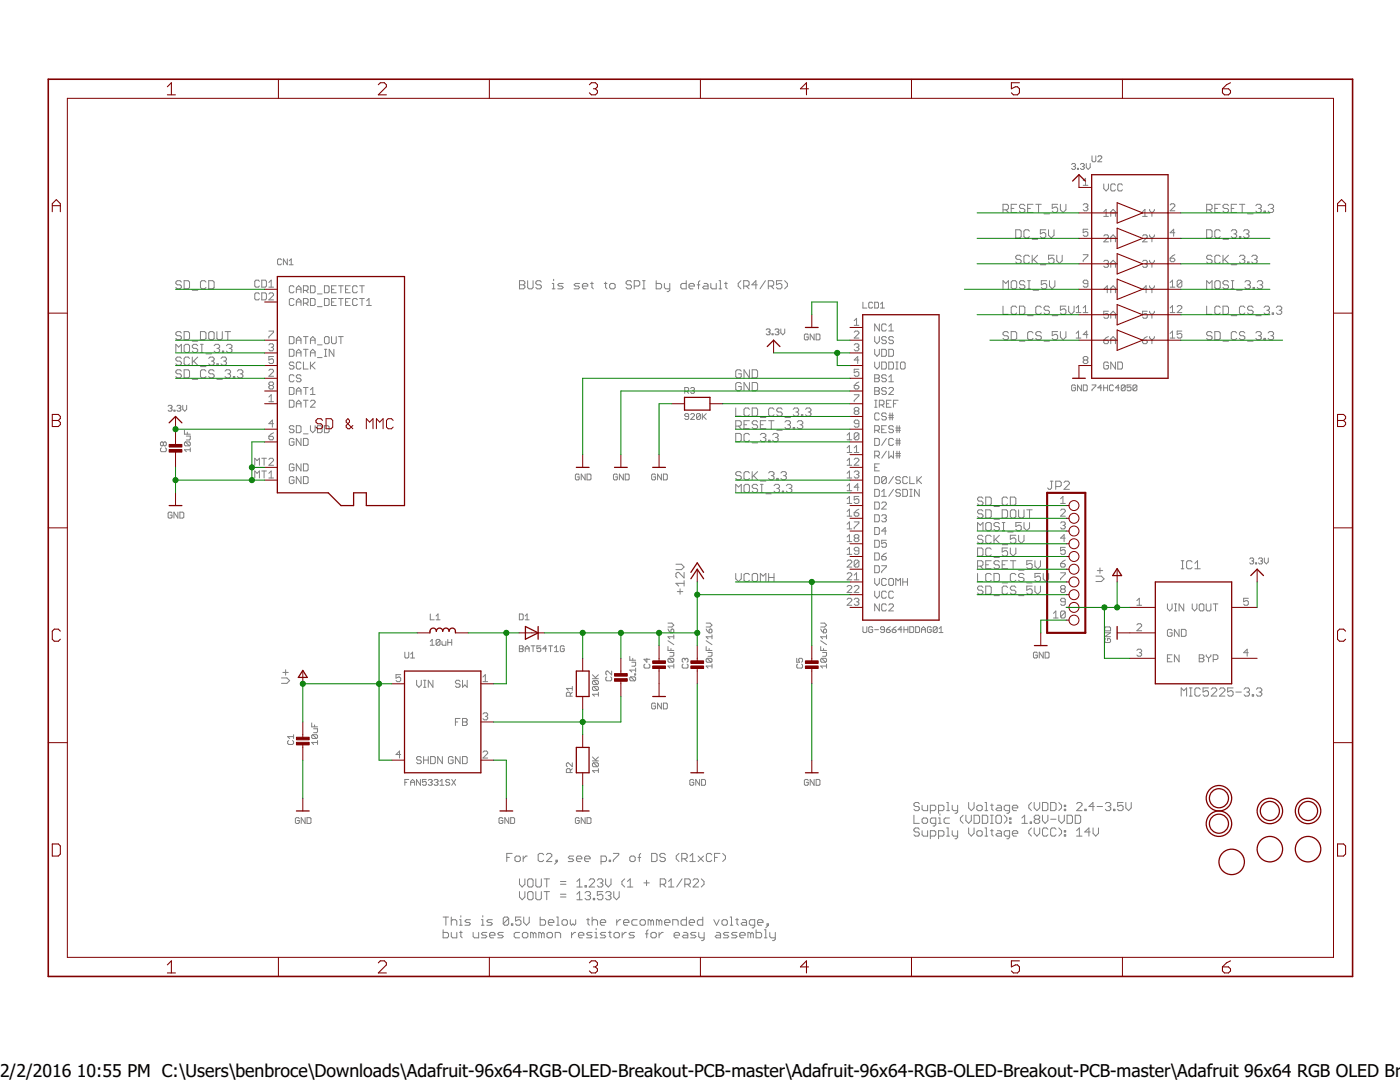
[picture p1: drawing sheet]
<svg xmlns="http://www.w3.org/2000/svg" width="279mm" height="216mm" viewBox="0 0 279 216" stroke-linecap="round" stroke-linejoin="round" font-family="sans-serif">
<defs><g id="words">
<g font-size="3.5">
<text x="0" y="214.9">2/2/2016</text>
<text x="15.4" y="214.9">10:55 PM C:\Users\benbroce\Downloads\Adafruit-96x64-RGB-OLED-Breakout-PCB-master\Adafruit-96x64-RGB-OLED-Breakout-PCB-master\Adafruit 96x64 RGB OLED Bre</text>
</g>
</g></defs>
<g fill="none" stroke="#808080" stroke-width=".2">
<path d="M213.9 32.8l.2-.2h.3l.3 .2-.3 .4M214.2 33.2h.2M214.4 33.2l.3 .2-.3 .4h-.3l-.2-.2M215 33.6h.2v.2h-.2zM215.6 32.8l.2-.2h.4l.2 .2-.2 .4M216 33.2h.2M216.2 36l.4-.4v1.4M216.2 37h.9M216.2 33.2l.2 .2-.2 .4h-.4l-.2-.2M216.8 32.6v.8l.4 .4 .4-.4v-.8M217.9 31.1v1l.2 .2h.4l.2-.2v-1M219.1 31.3l.2-.2h.4l.2 .2v.2l-.8 .8h.8"/>
<path d="M220.3 36.7v.9l.4 .5 .5-.5v-.9M222.6 36.9l-.2-.2h-.5l-.2 .2v1l.2 .2h.5l.2-.2M224 36.9l-.2-.2h-.5l-.2 .2v1l.2 .2h.5l.2-.2M36.2 56.3l-.3-.3h-.5l-.3 .3v.3l.3 .2h.5l.3 .3v.3l-.3 .2h-.5l-.3-.2M36.7 56h.8l.3 .3v1.1l-.3 .2h-.8zM38.4 57.9h1.1M41.1 56.3l-.3-.3h-.5l-.3 .3v1.1l.3 .2h.5l.3-.2M41.7 56h.8l.2 .3v1.1l-.2 .2h-.8zM51.8 58.7l-.3-.3h-.4l-.3 .3v.9l.3 .2h.4l.3-.2M51.8 56.1l-.3-.2h-.4l-.3 .2v1l.3 .2h.4l.3-.2M52.2 58.4h.7l.3 .3v.9l-.3 .2h-.7zM52.2 55.9h.7l.3 .2v1l-.3 .2h-.7z"/>
<path d="M53.7 58.7l.2-.3h.5l.2 .3v.2l-.9 .9h.9M53.7 56.4l.4-.5v1.4M53.7 57.3h.9M56.2 51.9l-.2-.2h-.4l-.2 .2v.7l.2 .2h.4l.2-.2M57.3 51.7v1.1l-.7-1.1v1.1M57.7 52.8h.8M57.7 52l.4-.3v1.1M58.7 57.3l-.3-.3h-.4l-.3 .3v.9l.3 .2h.4l.3-.2M58.7 59.8l-.3-.2h-.4l-.3 .2v.9l.3 .3h.4l.3-.3M59.1 58.4v-.9l.5-.5 .5 .5v.9M59.1 57.7h1M60.6 58h.7l.2-.3v-.4l-.2-.3h-.7v1.4"/>
<path d="M61 58l.5 .4M62 57h.7l.2 .3v.9l-.2 .2h-.7zM62 59.6h.7l.2 .2v.9l-.2 .3h-.7zM63.4 58.7h.9M64.7 57h.7l.3 .3v.9l-.3 .2h-.7zM64.7 59.6h.7l.3 .2v.9l-.3 .3h-.7zM66.2 57.7h.4M67.1 57h-.9v1.4h.9M67.1 59.6h-.9v1.4h.9M67.6 57h.9M67.6 59.6h.9M68 57v1.4"/>
<path d="M68 59.6v1.4M69 57.7h.4M69.9 57h-.9v1.4h.9M69.9 59.6h-.9v1.4h.9M71.3 59.8l-.2-.2h-.5l-.2 .2v.9l.2 .3h.5l.2-.3M71.3 57.3l-.2-.3h-.5l-.2 .3v.9l.2 .2h.5l.2-.2M71.8 57h.9M71.8 59.6h.9M72.2 57v1.4M72.2 59.6v1.4M103.7 56h.8l.3 .3v.3l-.3 .2 .3 .3v.3l-.3 .2h-.8zM103.7 56.8h.8"/>
<path d="M105.3 56v1.4l.3 .2h.5l.3-.2v-1.4M108 56.3l-.2-.3h-.6l-.3 .3v.3l.3 .2h.6l.2 .3v.3l-.2 .2h-.6l-.3-.2M110.2 56.6h.3v1M110.2 57.6h.6M110.5 55.7v.3M112.4 56.6h-.8l-.3 .2 .3 .3h.5l.3 .3-.3 .2h-.8M115.7 56.6h-.8l-.3 .2 .3 .3h.5l.3 .3-.3 .2h-.8M116.2 57.1h1.1v-.3l-.3-.2h-.5l-.3 .2v.6l.3 .2h.5M117.9 56.6h.5M118.1 56.3v1.1l.3 .2M120.6 56.6h.5M120.9 56.3v1.1l.2 .2"/>
<path d="M121.9 56.6h.6l.3 .2v.6l-.3 .2h-.6l-.2-.2v-.6zM126 56.3l-.2-.3h-.6l-.3 .3v.3l.3 .2h.6l.2 .3v.3l-.2 .2h-.6l-.3-.2M126.6 57.1h.8l.3-.3v-.5l-.3-.3h-.8v1.6M128.2 56h.6M128.2 57.6h.6M128.5 56v1.6M131 56v1.6h.8l.2-.2v-.6l-.2-.2h-.8M132.6 56.6v.8l.3 .2h.8M133.7 56.6v1.3l-.3 .3h-.3M136.9 56v1.6h-.8l-.2-.2v-.6l.2-.2h.8M137.5 57.1h1.1v-.3l-.3-.2h-.5l-.3 .2v.6l.3 .2h.5M139.1 56.8h.6"/>
<path d="M139.7 56l-.3 .3v1.3M140.5 56.6h.5l.3 .2v.8h-.8l-.3-.2 .3-.3h.8M141.9 56.6v.8l.2 .2h.8v-1M143.5 56h.3v1.6M143.5 57.6h.5M144.6 56.6h.5M144.9 56.3v1.1l.2 .2M147.9 56l-.6 .6v.5l.6 .5M148.4 57.1h.8l.3-.3v-.5l-.3-.3h-.8v1.6M148.9 57.1l.6 .5M151.1 56.8h-1l.8-.8v1.6M152.8 56l-1.1 1.6"/>
<path d="M153.3 57.1h.8l.3-.3v-.5l-.3-.3h-.8v1.6M153.9 57.1l.5 .5M156 56h-1v.8l.5-.2h.3l.2 .2v.6l-.2 .2h-.6l-.2-.2M156.6 56l.5 .6v.5l-.5 .5M200.2 41.9h.8l.3-.3v-.6l-.3-.2h-.8v1.6M200.2 57.6v-1.6l.5 .6 .6-.6v1.6M200.7 41.9l.6 .5M201.8 41.6h.6M202.1 56h.5l.3 .3v1.1l-.3 .2h-.5l-.3-.2v-1.1zM202.7 45.8h.8l.3 .3v1.1l-.3 .3h-.8zM202.9 40.8h-1.1v1.6h1.1M203.8 51.2l-.3-.3h-.5l-.3 .3v.3l.3 .3h.5l.3 .2v.3l-.3 .3h-.5l-.3-.3"/>
<path d="M204.5 41l-.2-.2h-.6l-.2 .2v.3l.2 .3h.6l.2 .3v.2l-.2 .3h-.6l-.2-.3M204.5 56.3l-.2-.3h-.6l-.2 .3v.3l.2 .2h.6l.2 .3v.3l-.2 .2h-.6l-.2-.2M205.1 56h.5M205.1 57.6h.5M205.1 41.6h.5M205.4 56v1.6M205.4 46.1l-.2-.3h-.6l-.3 .3v1.1l.3 .3h.6l.2-.3M205.4 51.2l-.2-.3h-.6l-.3 .3v1.1l.3 .3h.6l.2-.3M206 50.9v1.7M206 47.8h1.1M206.2 40.8h-1.1v1.6h1.1M206.2 57.9h1.1"/>
<path d="M206.2 51.8l.9 .8M206.7 40.8h1.1M207.1 50.9l-1.1 1.1M207.3 40.8v1.6M207.6 52.8h1.1M208.4 42.7h1M208.7 45.8h-1.1v.9l.6-.3h.2l.3 .3v.5l-.3 .3h-.5l-.3-.3M208.9 56h-1.1v.8l.6-.2h.2l.3 .2v.6l-.3 .2h-.5l-.3-.2M209.3 45.8v1.1l.5 .6 .6-.6v-1.1M209.4 56v1.1l.6 .5 .5-.5v-1.1M210.4 50.9h-1.1v.9l.5-.3h.3l.3 .3v.5l-.3 .3h-.6l-.2-.3M210.9 50.9v1.1l.5 .6 .6-.6v-1.1"/>
<path d="M211.1 40.8h-1.1v.8l.5-.3h.3l.3 .3v.5l-.3 .3h-.5l-.3-.3M211.6 40.8v1.1l.6 .5 .5-.5v-1.1M216.2 50.8h.9v.3l-.9 .9v.2M216.2 40.9l.2-.2h.5l.2 .2v.2l-.2 .3M216.6 41.4h.3M216.9 41.4l.2 .2v.2l-.2 .3h-.5l-.2-.3M217.1 56.6h-.7l-.2-.2v-.3l.2-.2h.5l.2 .2v1l-.2 .2h-.5l-.2-.2M217.1 45.7h-.9v.7l.7-.2 .2 .2v.5l-.2 .2h-.5l-.2-.2M220.3 52.2l.2-.3h.5l.2 .3v.2l-.2 .2M220.3 42.2l.4-.4v1.4M220.3 47.1l.2-.2h.5l.2 .2v.2l-.9 1h.9M220.3 43.2h.9"/>
<path d="M220.7 52.6h.3M221 52.6l.2 .3v.2l-.2 .2h-.5l-.2-.2M221.2 57.7h-.9l.7-.7v1.4M221.7 43.2v-1l.4-.4 .5 .4v1M221.7 48.3v-1l.4-.4 .5 .4v1M221.7 53.3v-.9l.4-.5 .5 .5v.9M221.7 58.4v-.9l.4-.5 .5 .5v.9M221.7 57.7h.9M221.7 42.5h.9M221.7 47.6h.9M221.7 52.6h.9M228 47.1l.3-.2h.4l.3 .2v.2l-1 1h1"/>
<path d="M228 43.2h1M228 52.2l.3-.3h.4l.3 .3v.2l-.3 .2M228 42.2l.5-.4v1.4M228.5 52.6h.2M228.7 52.6l.3 .3v.2l-.3 .2h-.4l-.3-.2M229 57.7h-1l.7-.7v1.4M229.4 41.8v.2l.5 .5M229.4 46.9v.2l.5 .5M229.4 51.9v.3l.5 .4M229.4 57v.3l.5 .4M229.9 42.5v.7M229.9 47.6v.7"/>
<path d="M229.9 52.6v.7M229.9 57.7v.7M230.4 41.8v.2l-.5 .5M230.4 46.9v.2l-.5 .5M230.4 51.9v.3l-.5 .4M230.4 57v.3l-.5 .4M233.5 57.3h1M233.5 40.9l.3-.2h.4l.3 .2v.2l-1 1h1M233.5 51.5h.7l.3 .3v.2l-.3 .2h-.4l-.3-.2zM233.5 56.4l.5-.5v1.4M234.5 46.4h-1l.7-.7v1.4M234.5 50.8l-1 .7"/>
<path d="M235.9 56.1l-.3-.2h-.4l-.3 .2v1M235.9 56.1v1l-.3 .2h-.4l-.3-.2M235.9 56.1l-1 1M240.8 41.9h.8l.3-.3v-.6l-.3-.2h-.8v1.6M240.8 45.8h.8l.3 .3v1.1l-.3 .3h-.8zM240.8 57.6v-1.6l.5 .6 .6-.6v1.6M241.3 41.9l.6 .5M241.9 51.2l-.3-.3h-.5l-.3 .3v.3l.3 .3h.5l.3 .2v.3l-.3 .3h-.5l-.3-.3M242.4 41.6h.6M242.7 56h.5l.3 .3v1.1l-.3 .2h-.5l-.3-.2v-1.1zM243.5 40.8h-1.1v1.6h1.1M243.5 51.2l-.3-.3h-.5l-.3 .3v1.1l.3 .3h.5l.3-.3"/>
<path d="M243.5 46.1l-.3-.3h-.5l-.3 .3v1.1l.3 .3h.5l.3-.3M244.1 50.9v1.7M244.1 47.8h1.1M244.3 51.8l.9 .8M245.2 56.3l-.3-.3h-.6l-.2 .3v.3l.2 .2h.6l.3 .3v.3l-.3 .2h-.6l-.2-.2M245.2 41l-.3-.2h-.6l-.2 .2v.3l.2 .3h.6l.3 .3v.2l-.3 .3h-.6l-.2-.3M245.2 50.9l-1.1 1.1M245.7 46.1l.3-.3h.5l.3 .3v.3l-.3 .3M245.7 56h.6M245.7 57.6h.6M245.7 52.8h1.1M245.7 41.6h.6"/>
<path d="M246 56v1.6M246.3 46.7h.2M246.5 46.7l.3 .2v.3l-.3 .3h-.5l-.3-.3M246.8 40.8h-1.1v1.6h1.1M246.8 57.9h1.1M247.4 51.2l.2-.3h.6l.2 .3v.3l-.2 .3M247.4 40.8h1M247.4 47.2h.2v.3h-.2zM247.9 51.8h.3M247.9 40.8v1.6M248.2 51.8l.2 .2v.3l-.2 .3h-.6l-.2-.3M248.2 46.1l.2-.3h.6l.3 .3v.3l-.3 .3"/>
<path d="M248.5 56.3l.2-.3h.6l.2 .3v.3l-.2 .2M248.7 46.7h.3M249 56.8h.3M249 42.7h1.1M249 52.3h.3v.3h-.3zM249 46.7l.3 .2v.3l-.3 .3h-.6l-.2-.3M249.3 56.8l.2 .3v.3l-.2 .2h-.6l-.2-.2M249.8 51.2l.3-.3h.5l.3 .3v.3l-.3 .3M250.1 57.4h.3v.2h-.3zM250.4 51.8h.2M250.6 51.8l.3 .2v.3l-.3 .3h-.5l-.3-.3M250.6 41l.3-.2h.5l.3 .2v.3l-.3 .3"/>
<path d="M250.9 56.3l.3-.3h.5l.3 .3v.3l-.3 .2M251.2 41.6h.2M251.4 56.8h.3M251.4 41.6l.3 .3v.2l-.3 .3h-.5l-.3-.3M251.7 56.8l.3 .3v.3l-.3 .2h-.5l-.3-.2M252.3 42.1h.2v.3h-.2zM253.1 41l.2-.2h.6l.3 .2v.3l-.3 .3M253.6 41.6h.3M253.9 41.6l.3 .3v.2l-.3 .3h-.6l-.2-.3M35.1 70.3v-1.6l.5 .6 .6-.6v1.6M36.2 66.4l-.3-.2h-.5l-.3 .2v.3l.3 .3h.5l.3 .2v.3l-.3 .3h-.5l-.3-.3M36.2 71.5l-.3-.3h-.5l-.3 .3v.3l.3 .3h.5l.3 .2v.3l-.3 .3h-.5l-.3-.3"/>
<path d="M36.2 74.1l-.3-.3h-.5l-.3 .3v.2l.3 .3h.5l.3 .3v.2l-.3 .3h-.5l-.3-.3M36.7 66.2h.8l.3 .2v1.1l-.3 .3h-.8zM36.7 73.8h.8l.3 .3v1l-.3 .3h-.8zM37 68.7h.5l.3 .3v1.1l-.3 .2h-.5l-.3-.2v-1.1zM37.8 71.5l-.3-.3h-.5l-.3 .3v1.1l.3 .3h.5l.3-.3M38.4 68.1h1.1M38.4 71.2v1.7M38.4 75.7h1.1M38.7 72.1l.8 .8M39.5 69l-.3-.3h-.5l-.3 .3v.3l.3 .2h.5l.3 .3v.3l-.3 .2h-.5l-.3-.2M39.5 71.2l-1.1 1.1M40 66.2h.8l.3 .2v1.1l-.3 .3h-.8z"/>
<path d="M40 73.2h1.1M40 68.7h.6M40 70.3h.6M40.3 68.7v1.6M41.1 74.1l-.3-.3h-.5l-.3 .3v1l.3 .3h.5l.3-.3M41.1 70.6h1.1M41.7 71.5l.2-.3h.6l.2 .3v.3l-.2 .3M41.9 66.2h.6l.2 .2v1.1l-.2 .3h-.6l-.2-.3v-1.1zM42.2 72.1h.3M42.5 72.1l.2 .2v.3l-.2 .3h-.6l-.2-.3M42.7 74.1l-.2-.3h-.6l-.2 .3v.2l.2 .3h.6l.2 .3v.2l-.2 .3h-.6l-.2-.3M42.7 69l.3-.3h.6l.2 .3v.3l-.2 .2"/>
<path d="M43.3 66.2v1.3l.3 .3h.5l.3-.3v-1.3M43.3 72.6h.3v.3h-.3zM43.3 69.5h.3M43.3 75.7h1.1M43.6 69.5l.2 .3v.3l-.2 .2h-.6l-.3-.2M44.1 71.5l.3-.3h.5l.3 .3v.3l-.3 .3M44.4 70.1h.2v.2h-.2zM44.6 72.1h.3M44.9 74.1l.3-.3h.5l.3 .3v.2l-.3 .3M44.9 66.2h1.1M44.9 72.1l.3 .2v.3l-.3 .3h-.5l-.3-.3M45.2 69l.3-.3h.5l.3 .3v.3l-.3 .2"/>
<path d="M45.5 74.6h.2M45.5 66.2v1.6M45.7 74.6l.3 .3v.2l-.3 .3h-.5l-.3-.3M45.7 69.5h.3M46 69.5l.3 .3v.3l-.3 .2h-.5l-.3-.2M46.6 75.1h.2v.3h-.2zM47.4 74.1l.2-.3h.6l.3 .3v.2l-.3 .3M47.9 74.6h.3M48.2 74.6l.3 .3v.2l-.3 .3h-.6l-.2-.3M53.7 66.1h.9v.2l-.9 .9v.3M53.7 68.8l.2-.2h.5l.2 .2v.3l-.2 .2M53.7 73.9l.2-.2h.5l.2 .2v.2l-.9 1h.9"/>
<path d="M53.7 79.2l.4-.4v1.4M53.9 76.9l-.2 .3v.2l.2 .2h.5l.2-.2v-.2l-.2-.3M53.9 76.9h.5M53.9 76.9l-.2-.2v-.2l.2-.3h.5l.2 .3v.2l-.2 .2M54.1 69.3h.3M54.4 69.3l.2 .2v.3l-.2 .2h-.5l-.2-.2M54.6 71.1h-.9v.7l.7-.2 .2 .2v.5l-.2 .2h-.5l-.2-.2M57.7 67.2h.7l.3 .2v.9l-.3 .3h-.7zM57.7 69.7h.7l.3 .2v1l-.3 .2h-.7zM57.7 77.3h.7l.3 .3v.9l-.3 .2h-.7zM57.7 79.9h.7l.3 .2v.9l-.3 .3h-.7zM58.7 72.5l-.3-.3h-.4l-.3 .3v.2l.3 .2h.4l.3 .3v.2l-.3 .2h-.4l-.3-.2"/>
<path d="M58.7 75l-.3-.2h-.4l-.3 .2v.9l.3 .3h.4l.3-.3M59.1 71.1v-.9l.5-.5 .5 .5v.9M59.1 67.9h1M59.1 78h1M59.1 61v-1l.5-.4 .5 .4v1M59.1 68.6v-1l.5-.4 .5 .4v1M59.1 78.7v-.9l.5-.5 .5 .5v.9M59.1 70.4h1M59.1 60.3h1M60.1 72.5l-.3-.3h-.4l-.3 .3v.9l.3 .2h.4l.3-.2M60.1 75l-.3-.2h-.4l-.3 .2v.2l.3 .3h.4l.3 .2v.2l-.3 .3h-.4l-.3-.3M60.6 67.2h.9"/>
<path d="M60.6 69.7h.9M60.6 72.2v1.4h.9M60.6 77.3h.9M60.6 79.9h.9M60.6 60.5h.7l.2-.2v-.5l-.2-.2h-.7v1.4M61 67.2v1.4M61 69.7v1.4M61 77.3v1.4M61 79.9v1.4M61 60.5l.5 .5M62 67.9h.9M62 78.7h.9"/>
<path d="M62 68.6v-1l.4-.4 .5 .4v1M62 70.4h.9M62 71.1v-.9l.4-.5 .5 .5v.9M62 72.2v1.4M62 77.8l.4-.5v1.4M62.2 72.9l.7 .7M62.9 72.2l-.9 1M63.4 71.4h.9M63.4 68.8h.9M63.4 61.2h.9M64.7 71.1h.5M64.7 69.7h.5"/>
<path d="M65 67.2h.4l.3 .2v.9l-.3 .3h-.4l-.3-.3v-.9zM65 69.7v1.4M66.2 67.2v1.1l.2 .3h.5l.2-.3v-1.1M66.2 60.3h.4M66.6 69.7v1.4l-.9-1.4v1.4M67.6 67.2h.9M68 67.2v1.4M69 60.3h.4M73.2 61h.9M73.2 60l.4-.4v1.4M136.7 78.1h.5l.2-.2v-.4l-.2-.2h-.5v1.2M137.1 78.1l.3 .4"/>
<path d="M137.8 77.5l.2-.2h.4l.2 .2-.2 .4M138.2 77.9h.2M138.4 77.9l.2 .2-.2 .4h-.4l-.2-.2M147.9 74.1l-.2-.3h-.6l-.3 .3v1l.3 .3h.6l.2-.3v-.5h-.5M147.9 76.6l-.2-.3h-.6l-.3 .3v1.1l.3 .3h.6l.2-.3v-.6h-.5M149.6 73.8v1.6l-1.1-1.6v1.6M149.6 76.3v1.7l-1.1-1.7v1.7M150.1 73.8h.8l.3 .3v1l-.3 .3h-.8zM150.1 76.3h.8l.3 .3v1.1l-.3 .3h-.8zM152.9 65.8l.2-.2h.4l.2 .2-.2 .4M153.3 66.2h.2M153.5 66.2l.2 .2-.2 .4h-.4l-.2-.2"/>
<path d="M154.1 66.6h.2v.2h-.2zM154.7 65.8l.2-.2h.4l.1 .2-.1 .4M155 66.2h.3M155.3 66.2l.1 .2-.1 .4h-.4l-.2-.2M155.8 65.6v.8l.4 .4 .4-.4v-.8M161.3 66.8l-.2-.1h-.4l-.2 .1v.8l.2 .2h.4l.2-.2v-.4h-.4M162.5 66.7v1.1l-.8-1.1v1.1M162.9 66.7h.5l.2 .1v.8l-.2 .2h-.5zM170.5 66.3l.2-.2h.5l.2 .2v.2l-.9 1h.9M170.5 64l.4-.5v1.4M170.5 64.9h.9M170.5 68.8l.2-.2h.5l.2 .2v.3l-.2 .2"/>
<path d="M170.5 76.9h.7l.2 .3v.2l-.2 .2h-.5l-.2-.2zM170.5 78.8h.9v.2l-.9 .9v.3M170.9 69.3h.3M171.2 69.3l.2 .2v.3l-.2 .2h-.5l-.2-.2M171.4 73.7h-.9v.7l.4-.3h.3l.2 .3v.4l-.2 .3h-.5l-.2-.3M171.4 71.8h-.9l.7-.7v1.4M171.4 76.2l-.9 .7M172.2 60.3v1.2h.8M174.2 60.5l-.2-.2h-.4l-.2 .2v.8l.2 .2h.4l.2-.2M174.6 60.3h.5l.2 .2v.8l-.2 .2h-.5zM174.6 67.2v.9l.4 .5 .5-.5v-.9M174.6 69.7v.9l.4 .5 .5-.5v-.9"/>
<path d="M174.6 72.2v1l.4 .4 .5-.4v-1M174.6 74.8h.7l.2 .2v.2l-.2 .3 .2 .2v.2l-.2 .3h-.7zM174.6 77.3h.7l.2 .3v.2l-.2 .2 .2 .3v.2l-.2 .2h-.7zM174.6 75.5h.7M174.6 78h.7M174.6 79.9h.4M174.8 79.9v1.4M175.5 64.6v1.4l-.9-1.4v1.4M175.7 61.5h.8M175.7 60.7l.4-.4v1.2M176 69.7h.7l.2 .2v1l-.2 .2h-.7zM176 72.2h.7l.2 .3v.9l-.2 .2h-.7z"/>
<path d="M176.9 64.9l-.2-.3h-.5l-.2 .3v.9l.2 .2h.5l.2-.2M176.9 75l-.2-.2h-.5l-.2 .2v.2l.2 .3h.5l.2 .2v.2l-.2 .3h-.5l-.2-.3M176.9 67.4l-.2-.2h-.5l-.2 .2v.2l.2 .3h.5l.2 .2v.2l-.2 .3h-.5l-.2-.3M176.9 77.6l-.2-.3h-.5l-.2 .3v.2l.2 .2h.5l.2 .3v.2l-.2 .2h-.5l-.2-.2M177.4 66h.9M177.4 65.1l.4-.5v1.4M177.4 75.2l.4-.4v1.4M177.4 69.7h.7l.2 .2v1l-.2 .2h-.7zM177.4 72.2h.7l.2 .3v.9l-.2 .2h-.7zM177.4 77.6l.2-.3h.5l.2 .3v.2l-.9 .9h.9M177.4 76.2h.9M177.8 79.9h-.9v1.4h.9"/>
<path d="M178.3 67.4l-.2-.2h-.5l-.2 .2v.2l.2 .3h.5l.2 .2v.2l-.2 .3h-.5l-.2-.3M178.8 73.6h.4M178.8 72.2h.4M179 72.2v1.4M179.2 79.9h-.9v1.4M179.7 72.5l.2-.3h.5l.2 .3v.9l-.2 .2h-.5l-.2-.2zM200.2 61.1v1.6h1.1M201.3 66.4l-.3-.2h-.6l-.2 .2v.3l.2 .3h.6l.3 .2v.3l-.3 .3h-.6l-.2-.3M201.8 66.2h.8l.3 .2v1.1l-.3 .3h-.8zM202.9 61.4l-.3-.3h-.5l-.3 .3v1l.3 .3h.5l.3-.3M203.5 61.1h.8l.2 .3v1l-.2 .3h-.8zM203.5 68.1h1"/>
<path d="M205.1 63h1.1M206.2 66.4l-.3-.2h-.5l-.3 .2v1.1l.3 .3h.5l.3-.3M207.8 66.4l-.3-.2h-.5l-.3 .2v.3l.3 .3h.5l.3 .2v.3l-.3 .3h-.5l-.3-.3M207.8 61.4l-.3-.3h-.5l-.3 .3v1l.3 .3h.5l.3-.3M208.4 68.1h1M209.4 61.4l-.2-.3h-.6l-.2 .3v.2l.2 .3h.6l.2 .3v.2l-.2 .3h-.6l-.2-.3M210 63h1.1M211.1 66.2h-1.1v.8l.5-.3h.3l.3 .3v.5l-.3 .3h-.5l-.3-.3M211.6 66.2v1l.6 .6 .5-.6v-1M212.7 61.1h-1.1v.8l.6-.3h.2l.3 .3v.5l-.3 .3h-.5l-.3-.3M213.3 61.1v1.1l.5 .5 .6-.5v-1.1M214.7 77l-.3-.2h-.3l-.2 .2v.8l.2 .2h.3l.3-.2v-.4h-.5"/>
<path d="M214.8 61.4l.4-.4v1.4M214.8 66.5l.4-.4v1.4M214.8 67.5h.9M214.8 62.4h.9M215.8 76.8v1.2l-.8-1.2v1.2M216.2 61.4l.4-.4v1.4M216.2 62.4h.9M216.2 76.8h.6l.2 .2v.8l-.2 .2h-.6zM216.4 71.8l-.2 .3v.2l.2 .2h.5l.2-.2v-.2l-.2-.3M216.4 71.8l-.2-.2v-.2l.2-.3h.5l.2 .3v.2l-.2 .2M216.4 71.8h.5M217.1 66.8h-.9l.7-.7v1.4"/>
<path d="M217.9 76.8h.8v.2l-.8 .8v.2M219.9 77.4h-.8l.6-.6v1.2M220.3 77.4h.7M220.3 76.8v1.2M220.3 67.9h.7l.2 .2v.2l-.2 .3h-.5l-.2-.3zM221 76.8v1.2M221.2 62.1h-.9v.7l.7-.2 .2 .2v.5l-.2 .2h-.5l-.2-.2M221.2 72.5l-.2-.3h-.5l-.2 .3v.9l.2 .2h.5l.2-.2v-.5h-.5M221.2 67.2l-.5 .2-.4 .5M221.7 63.5v-.9l.4-.5 .5 .5v.9M221.7 68.6v-1l.4-.4 .5 .4v1M221.7 67.9h.9"/>
<path d="M221.7 62.8h.9M222.2 77l-.2-.2h-.4l-.2 .2v.8l.2 .2h.4l.2-.2M222.6 72.2v1.4l-.9-1.4v1.4M223.1 72.2h.7l.2 .3v.9l-.2 .2h-.7zM223.4 77.4h-.8l.6-.6v1.2M224.6 77l-.3-.2h-.3l-.2 .2v.8M224.6 77v.8l-.3 .2h-.3l-.2-.2M224.6 77l-.8 .8M225.7 76.8h-.8v.6l.4-.2 .4 .2v.4l-.2 .2h-.4l-.2-.2M226.9 77l-.2-.2h-.4l-.2 .2v.8M226.9 77v.8l-.2 .2h-.4l-.2-.2M226.9 77l-.8 .8"/>
<path d="M228 67.9h.7l.3 .2v.2l-.3 .3h-.4l-.3-.3zM229 62.1h-1v.7l.7-.2 .3 .2v.5l-.3 .2h-.4l-.3-.2M229 67.2l-.5 .2-.5 .5M229.4 62.1v.2l.5 .5M229.4 67.2v.2l.5 .5M229.9 62.8v.7M229.9 67.9v.7M230.4 62.1v.2l-.5 .5M230.4 67.2v.2l-.5 .5M233.5 67.5h1M233.5 62.4h1M233.5 61.4l.5-.4v1.4"/>
<path d="M233.5 66.5l.5-.4v1.4M234.9 61.2l.3-.2h.4l.3 .2v.2l-1 1h1M235.9 66.1h-1v.7l.5-.3h.2l.3 .3v.4l-.3 .3h-.4l-.3-.3M240.8 61.1v1.6h1.1M241.9 66.4l-.3-.2h-.5l-.3 .2v.3l.3 .3h.5l.3 .2v.3l-.3 .3h-.5l-.3-.3M242.4 66.2h.8l.3 .2v1.1l-.3 .3h-.8zM243.5 61.4l-.3-.3h-.5l-.3 .3v1l.3 .3h.5l.3-.3M244.1 68.1h1.1M244.1 61.1h.8l.3 .3v1l-.3 .3h-.8zM245.7 63h1.1M246.8 66.4l-.3-.2h-.5l-.3 .2v1.1l.3 .3h.5l.3-.3M248.4 66.4l-.2-.2h-.6l-.2 .2v.3l.2 .3h.6l.2 .2v.3l-.2 .3h-.6l-.2-.3"/>
<path d="M248.4 61.4l-.2-.3h-.6l-.2 .3v1l.2 .3h.6l.2-.3M249 68.1h1.1M250.1 61.4l-.3-.3h-.5l-.3 .3v.2l.3 .3h.5l.3 .3v.2l-.3 .3h-.5l-.3-.3M250.6 66.4l.3-.2h.5l.3 .2v.3l-.3 .3M250.6 63h1.1M251.2 67h.2M251.4 67l.3 .2v.3l-.3 .3h-.5l-.3-.3M252.3 67.5h.2v.3h-.2zM252.3 61.4l.2-.3h.6l.2 .3v.2l-.2 .3M252.8 61.9h.3M253.1 61.9l.2 .3v.2l-.2 .3h-.6l-.2-.3M253.1 66.4l.2-.2h.6l.3 .2v.3l-.3 .3"/>
<path d="M253.6 67h.3M253.9 67l.3 .2v.3l-.3 .3h-.6l-.2-.3M253.9 62.4h.3v.3h-.3zM254.7 61.4l.3-.3h.5l.3 .3v.2l-.3 .3M255.3 61.9h.2M255.5 61.9l.3 .3v.2l-.3 .3h-.5l-.3-.3M32.2 89.4l-.2 .2v.3l.2 .2h.8l.2-.2v-.3l-.2-.2M32.6 88.4l-.2-.2-.4 .2v.4l.2 .2 .4-.2M32.6 88.4l.2-.2 .4 .2v.4l-.2 .2-.4-.2M32.6 88.4v.4M33.5 81.1l.2-.2h.4l.2 .2-.2 .3M34 81.4h.1"/>
<path d="M34.1 81.4l.2 .3-.2 .3h-.4l-.2-.1M34.7 81.9h.2v.1h-.2zM35.3 81.1l.2-.2h.4l.2 .2-.2 .3M35.7 81.4h.2M35.9 81.4l.2 .3-.2 .3h-.4l-.2-.1M36.5 80.9v.8l.4 .3 .4-.3v-.8M36.8 85.9v.7h1.2M37 88.2l-.2 .2v.4l.2 .2h.8M37 88.2h.8l.2 .2v.4l-.2 .2M37 88.2l.8 .8M37.2 87h.8v.6l-.2 .2h-.6M37.4 86.2v.4"/>
<path d="M38 89.7h-1.2l.4 .4M38 89.4v.7M50.8 92.8v-1.4l.5 .5 .5-.5v1.4M50.8 95.4v-1.4l.5 .4 .5-.4v1.4M52.2 91.4h1M52.2 94h1M52.7 91.4v1.4M52.7 94v1.4M53.7 87.1h.7l.2 .2v.2l-.2 .3h-.5l-.2-.3zM53.7 91.7l.2-.3h.5l.2 .3v.2l-.9 .9h.9M53.7 95.4h.9M53.7 94.4l.4-.4v1.4"/>
<path d="M53.7 80.2h.9M54.6 84.5h-.9l.7-.7v1.4M54.6 86.4l-.9 .7M58.7 87.7l-.3-.2h-.4l-.3 .2v.9l.3 .3h.4l.3-.3v-.4h-.5M58.7 85.2l-.3-.3h-.4l-.3 .3v.2l.3 .2h.4l.3 .3v.2l-.3 .2h-.4l-.3-.2M58.7 92.8l-.3-.2h-.4l-.3 .2v.9l.3 .3h.4l.3-.3v-.4h-.5M58.7 95.3l-.3-.2h-.4l-.3 .2v1l.3 .2h.4l.3-.2v-.5h-.5M59.1 80.6h1M59.1 84.9h.7l.3 .3v.9l-.3 .2h-.7zM59.1 81.3v-1l.5-.4 .5 .4v1M60.1 87.5v1.4l-1-1.4v1.4M60.1 92.6v1.4l-1-1.4v1.4"/>
<path d="M60.1 95.1v1.4l-1-1.4v1.4M60.6 87.5h.7l.2 .2v.9l-.2 .3h-.7zM60.6 92.6h.7l.2 .2v.9l-.2 .3h-.7zM60.6 95.1h.7l.2 .2v1l-.2 .2h-.7zM60.6 86.6h.9M62 80.1l.2-.2h.5l.2 .2v.2l-.9 1h.9M62 84.9v1l.4 .4 .5-.4v-1M63.4 84.9h.7l.2 .3v.9l-.2 .2h-.7zM64.7 84.9h.7l.3 .3v.9l-.3 .2h-.7zM115.6 94.8l-.2-.2h-.4l-.2 .2v.8l.2 .2h.4l.2-.2v-.4h-.4M116.8 94.6v1.2l-.8-1.2v1.2M117.2 94.6h.6l.1 .2v.8l-.1 .2h-.6z"/>
<path d="M123.2 94.8l-.2-.2h-.4l-.2 .2v.8l.2 .2h.4l.2-.2v-.4h-.4M124.4 94.6v1.2l-.8-1.2v1.2M124.8 94.6h.6l.2 .2v.8l-.2 .2h-.6zM130.8 94.8l-.2-.2h-.3l-.3 .2v.8l.3 .2h.3l.2-.2v-.4h-.3M132 94.6v1.2l-.8-1.2v1.2M132.4 94.6h.6l.2 .2v.8l-.2 .2h-.6zM137.4 83.1h-.5l-.2-.2 .2-.4h.3l.2 .2v.8l-.2 .2h-.3l-.2-.2M137.8 82.7l.2-.2h.4l.2 .2v.2l-.8 .8h.8M139.8 82.7v.8l-.2 .2h-.4l-.2-.2M139.8 82.7l-.2-.2h-.4l-.2 .2v.8M139.8 82.7l-.8 .8M140.2 82.5v1.2"/>
<path d="M140.4 83.1l.5 .6M140.9 82.5l-.7 .8M146.8 86.5h.9l.2 .3v1l-.2 .3h-.9zM146.8 81.4v1.6h1.1M146.8 85h.9l.2-.2v-.6l-.2-.3h-.9v1.7M146.8 98.3v-1.7l.6 .6 .5-.6v1.7M147.4 85l.5 .6M147.9 94.4l-.2-.3h-.6l-.3 .3v.2l.3 .3h.6l.2 .3v.3l-.2 .2h-.6l-.3-.2M148.5 96.9l.3-.3h.5l.3 .3v1.1l-.3 .3h-.5l-.3-.3zM148.5 84.8h.5M149.6 94.4l-.3-.3h-.5l-.3 .3v1.1l.3 .2h.5l.3-.2M149.6 81.7l-.3-.3h-.5l-.3 .3v1.1l.3 .2h.5l.3-.2"/>
<path d="M149.6 83.9h-1.1v1.7h1.1M149.6 86.8l-.3-.3h-.5l-.3 .3v1l.3 .3h.5l.3-.3M150.1 81.4h.8l.3 .3v1.1l-.3 .2h-.8zM150.1 94.1v1.6M150.1 88.4h1.1M150.4 94.9l.8 .8M151.2 84.2l-.3-.3h-.5l-.3 .3v.3l.3 .3h.5l.3 .2v.3l-.3 .3h-.5l-.3-.3M151.2 96.9l-.3-.3h-.5l-.3 .3v.3l.3 .3h.5l.3 .2v.3l-.3 .3h-.5l-.3-.3M151.2 94.1l-1.1 1.1M151.7 86.8l.3-.3h.6l.2 .3v.2l-.2 .3M151.7 83.3h1.1M151.7 96h1.1"/>
<path d="M151.7 96.6h.6M151.7 98.3h.6M151.7 84.8h.6M152 96.6v1.7M152.3 87.3h.3M152.6 87.3l.2 .3v.2l-.2 .3h-.6l-.3-.3M152.8 83.9h-1.1v1.7h1.1M152.8 98.5h1.1M153.4 87.8h.3v.3h-.3zM153.4 94.4l.3-.3h.5l.3 .3v.2l-.3 .3M153.4 83.9h1.1M153.9 94.9h.3"/>
<path d="M153.9 83.9v1.7M154.2 94.9l.3 .3v.3l-.3 .2h-.5l-.3-.2M154.2 86.8l.3-.3h.5l.3 .3v.2l-.3 .3M154.5 81.7l-.3-.3h-.5l-.3 .3v1.1l.3 .2h.5l.3-.2M154.5 96.9l.2-.3h.6l.3 .3v.3l-.3 .3M154.7 87.3h.3M155 95.5h.3v.2h-.3zM155 85.9h1.1M155 87.3l.3 .3v.2l-.3 .3h-.5l-.3-.3M155 97.5h.3M155.3 97.5l.3 .2v.3l-.3 .3h-.6l-.2-.3M155.9 94.4l.2-.3h.6l.2 .3v.2l-.2 .3"/>
<path d="M156.1 81.7l-.2-.3h-.6l-.3 .3v.3l.3 .2h.6l.2 .3v.3l-.2 .2h-.6l-.3-.2M156.1 98h.3v.3h-.3zM156.4 94.9h.3M156.7 84.2l.2-.3h.6l.3 .3v.3l-.3 .3M156.7 94.9l.2 .3v.3l-.2 .2h-.6l-.2-.2M156.7 83.3h1.1M156.9 96.9l.3-.3h.6l.2 .3v.3l-.2 .3M157.2 84.8h.3M157.5 97.5h.3M157.5 84.8l.3 .2v.3l-.3 .3h-.6l-.2-.3M157.8 97.5l.2 .2v.3l-.2 .3h-.6l-.3-.3M158.3 81.7l.3-.3h.5l.3 .3v.3l-.3 .2"/>
<path d="M158.3 85.3h.3v.3h-.3zM158.8 82.2h.3M159.1 84.2l.3-.3h.5l.3 .3v.3l-.3 .3M159.1 82.2l.3 .3v.3l-.3 .2h-.5l-.3-.2M159.7 84.8h.2M159.9 82.8h.3v.2h-.3zM159.9 84.8l.3 .2v.3l-.3 .3h-.5l-.3-.3M160.8 81.7l.2-.3h.6l.2 .3v.3l-.2 .2M161.3 82.2h.3M161.6 82.2l.2 .3v.3l-.2 .2h-.6l-.2-.2M169.1 86.8l.4-.4v1.4M169.1 89.4l.4-.5v1.4"/>
<path d="M169.1 91.9l.4-.5v1.4M169.1 94.4l.4-.4v1.4M169.1 97l.4-.5v1.4M169.1 99.5l.4-.4v1.4M169.1 87.8h.9M169.1 90.3h.9M169.1 92.8h.9M169.1 95.4h.9M169.1 97.9h.9M170.5 89.4l.4-.5v1.4M170.5 91.7l.2-.3h.5l.2 .3v.2l-.9 .9h.9M170.5 94.2l.2-.2h.5l.2 .2v.2l-.2 .3"/>
<path d="M170.5 90.3h.9M170.7 82h.5M170.7 82l-.2-.2v-.3l.2-.2h.5l.2 .2v.3l-.2 .2M170.7 82l-.2 .2v.3l.2 .2h.5l.2-.2v-.3l-.2-.2M170.9 94.7h.3M171.2 94.7l.2 .2v.2l-.2 .3h-.5l-.2-.3M171.4 86.6v.9l-.2 .3h-.5l-.2-.3M171.4 84.5h-.7l-.2-.2v-.2l.2-.3h.5l.2 .3v.9l-.2 .2h-.5l-.2-.2M171.4 99.1h-.9v.7l.4-.3h.3l.2 .3v.4l-.2 .3h-.5l-.2-.3M171.4 97.2h-.9l.7-.7v1.4M171.4 86.6l-.2-.2h-.5l-.2 .2v.9M171.4 86.6l-.9 .9"/>
<path d="M174.6 85.9h.7l.2-.3v-.4l-.2-.3h-.7v1.4M174.6 87.5h.7l.2 .2v.9l-.2 .3h-.7zM174.6 91h.7l.2-.3v-.4l-.2-.3h-.7v1.4M174.6 95.1h.7l.2 .2v1l-.2 .2h-.7zM174.6 97.6h.7l.2 .3v.9l-.2 .2h-.7zM174.6 81.3h.4M174.6 93.3h.4M175 85.9l.5 .4M175 91l.5 .4M175.5 82.6l-.2-.2h-.5l-.2 .2v1l.2 .2h.5l.2-.2M175.5 92.6h-.9v1.4h.9M175.5 80.8h.7l.2-.2v-.5l-.2-.2h-.7v1.4"/>
<path d="M176 98.1l.4-.5v1.4M176 80.8l.4 .5M176 85.6h.4M176 99h.9M176.9 82.6l-.2-.2h-.5l-.2 .2v.3l.2 .2h.5l.2 .2v.3l-.2 .2h-.5l-.2-.2M176.9 95.3v1l-.2 .2h-.5l-.2-.2M176.9 84.9h-.9v1.4h.9M176.9 95.3l-.2-.2h-.5l-.2 .2v1M176.9 87.5l-.9 1.4M176.9 90l-.9 1.4M176.9 95.3l-.9 1M176.9 80.6h.5"/>
<path d="M177.4 90v1.4l.4-.4 .5 .4v-1.4M177.4 82.9h.9M177.4 83.3h.9M177.6 82.4v1.4M178.1 82.4v1.4M178.3 85.2l-.2-.3h-.5l-.2 .3v.2l.2 .2h.5l.2 .3v.2l-.2 .2h-.5l-.2-.2M178.3 87.7l-.2-.2h-.5l-.2 .2v.9l.2 .3h.5l.2-.3M178.3 80.6h.5M178.3 95.1l-.9 1.4M178.3 97.6l-.9 1.4M178.8 85.9h.9M178.8 85.4h.9"/>
<path d="M178.8 87.9h.9M178.8 88.4h.9M178.8 91h.9M178.8 90.5h.9M179 84.9v1.4M179 87.5v1.4M179 90v1.4M179.5 84.9v1.4M179.5 87.5v1.4M179.5 90v1.4M179.7 95.3l-.2-.2h-.5l-.2 .2v.3l.2 .2h.5l.2 .2v.3l-.2 .2h-.5l-.2-.2M179.7 97.9l-.2-.3h-.5l-.2 .3v.2l.2 .2h.5l.2 .3v.2l-.2 .2h-.5l-.2-.2"/>
<path d="M180.2 97.6h.7l.2 .3v.9l-.2 .2h-.7zM181.1 95.3l-.2-.2h-.5l-.2 .2v1l.2 .2h.5l.2-.2M181.6 95.1v1.4h.9M181.6 99h.4M181.6 97.6h.4M181.8 97.6v1.4M183 95.1v1.4M183.2 95.8l.7 .7M183.5 97.6v1.4l-1-1.4v1.4M183.9 95.1l-.9 .9M196.2 99.4l-.3-.2h-.5l-.3 .2v.3l.3 .3h.5l.3 .3v.2l-.3 .3h-.5l-.3-.3M196.7 99.2h.8l.3 .2v1.1l-.3 .3h-.8z"/>
<path d="M201.1 99.4l-.3-.2h-.5l-.3 .2v1.1l.3 .3h.5l.3-.3M201.6 99.2h.9l.2 .2v1.1l-.2 .3h-.9zM209.6 96h.5M209.9 96v1.4l-.3 .2h-.3l-.2-.2M210.7 97.1h.8l.3-.3v-.5l-.3-.3h-.8v1.6M211.7 99.5l.4-.4v1.4M212.3 96.3l.3-.3h.5l.3 .3v.2l-1.1 1.1h1.1M34.3 102.4l-.2-.2h-.4l-.2 .2v.8l.2 .2h.4l.2-.2v-.4h-.3M35.5 102.2v1.2l-.8-1.2v1.2M35.9 102.2h.6l.2 .2v.8l-.2 .2h-.6zM134.9 112.6h1.1l.5 .5-.5 .6h-1.1M135.2 118h1.1"/>
<path d="M135.7 117.5v1.1M136.5 116.4h-1.6l.5 .5M136.5 114.2v1.1l-1.1-1.1h-.2l-.3 .3v.5l.3 .3M136.5 115.9v1M146.8 114.4v1.1l.6 .5 .5-.5v-1.1M149.6 114.7l-.3-.3h-.5l-.3 .3v1.1l.3 .2h.5l.3-.2M150.1 114.7l.3-.3h.5l.3 .3v1.1l-.3 .2h-.5l-.3-.2zM151.7 116v-1.6l.6 .6 .5-.6v1.6M153.4 114.4v1.6M153.4 115.2h1.1M154.5 114.4v1.6M169.1 114.5l.2-.2h.5l.2 .2v.3l-.9 .9h.9"/>
<path d="M169.1 117.1l.2-.3h.5l.2 .3v.2l-.9 .9h.9M169.1 102.1l.4-.5v1.4M169.1 104.6l.4-.5v1.4M169.1 107.1l.4-.4v1.4M169.1 109.7l.4-.5v1.4M169.1 100.5h.9M169.1 103h.9M169.1 105.5h.9M169.1 108.1h.9M169.1 112l.2-.2h.5l.2 .2v.2l-.9 1h.9M169.1 110.6h.9M169.1 119.6l.2-.2h.5l.2 .2v.2l-.9 1h.9"/>
<path d="M170.5 102.3h.7l.2 .2v.3l-.2 .2h-.5l-.2-.2zM170.5 114.8l.4-.5v1.4M170.5 104.1h.9v.3l-.9 .9v.2M170.5 117.1l.2-.3h.5l.2 .3v.2l-.9 .9h.9M170.5 119.6l.2-.2h.5l.2 .2v.2l-.2 .3M170.5 115.7h.9M170.7 107.4l-.2-.3v-.2l.2-.2h.5l.2 .2v.2l-.2 .3M170.7 107.4l-.2 .2v.2l.2 .3h.5l.2-.3v-.2l-.2-.2M170.7 107.4h.5M171.4 112l-.9 .9M171.4 109.9h-.7l-.2-.2v-.2l.2-.3h.5l.2 .3v.9l-.2 .2h-.5l-.2-.2M171.4 112v.9l-.2 .3h-.5l-.2-.3"/>
<path d="M171.4 112l-.2-.2h-.5l-.2 .2v.9M171.4 101.6l-.9 .7M174.6 107.8h.7l.2 .2v1l-.2 .2h-.7zM174.6 118v.9l.4 .5 .5-.5v-.9M174.6 100.2h.7l.2 .2v.9l-.2 .3h-.7zM174.6 102.7h.7l.2 .3v.9l-.2 .2h-.7zM174.6 105.3h.7l.2 .2v.9l-.2 .3h-.7zM174.6 110.3h.7l.2 .3v.9l-.2 .2h-.7zM174.6 112.9h.7l.2 .2v.9l-.2 .3h-.7zM174.6 115.4v1l.4 .4 .5-.4v-1M176 103l.2-.3h.5l.2 .3v.2l-.2 .2M176 111h.7l.2 .3v.2l-.2 .2h-.5l-.2-.2z"/>
<path d="M176 100.4l.2-.2h.5l.2 .2v.2l-.9 1h.9M176 112.9h.9v.2l-.9 .9v.3M176.4 103.4h.3M176.7 103.4l.2 .3v.2l-.2 .2h-.5l-.2-.2M176.9 107.8h-.9v.7l.4-.2h.3l.2 .2v.5l-.2 .2h-.5l-.2-.2M176.9 115.7l-.2-.3h-.5l-.2 .3v.9l.2 .2h.5l.2-.2M176.9 118.2l-.2-.2h-.5l-.2 .2v.9l.2 .3h.5l.2-.3M176.9 106h-.9l.7-.7v1.4M176.9 110.3l-.9 .7M177.4 115.7l.2-.3h.5l.2 .3v.9l-.2 .2h-.5l-.2-.2zM178.3 118.2l-.2-.2h-.5l-.2 .2v.9l.2 .3h.5l.2-.3M178.8 116.8v-1.4l.4 .5 .5-.5v1.4"/>
<path d="M180.2 115.4v1.4M180.2 116.1h.9M181.1 115.4v1.4M195.1 113h.8l.3-.3v-.6l-.3-.2h-.8v1.6M195.1 114.4v1.6h1.1M195.1 105.9v-1.6l.5 .5 .6-.5v1.6M195.1 109.3h.8l.3 .3v1.1l-.3 .3h-.8zM195.6 113l.6 .5M196.2 102l-.3-.3h-.5l-.3 .3v.3l.3 .2h.5l.3 .3v.3l-.3 .3h-.5l-.3-.3M196.2 117.2l-.3-.3h-.5l-.3 .3v.3l.3 .3h.5l.3 .2v.3l-.3 .3h-.5l-.3-.3M196.2 107.1l-.3-.3h-.5l-.3 .3v.2l.3 .3h.5l.3 .3v.3l-.3 .2h-.5l-.3-.2M196.7 101.7h.8l.3 .3v1.1l-.3 .3h-.8z"/>
<path d="M196.7 104.5l.3-.2h.5l.3 .2v1.1l-.3 .3h-.5l-.3-.3zM196.7 116.9h.8l.3 .3v1.1l-.3 .3h-.8zM196.7 112.7h.6M197.8 107.1l-.3-.3h-.5l-.3 .3v1.1l.3 .2h.5l.3-.2M197.8 111.9h-1.1v1.6h1.1M197.8 114.7l-.3-.3h-.5l-.3 .3v1.1l.3 .2h.5l.3-.2M197.8 109.6l-.3-.3h-.5l-.3 .3v1.1l.3 .3h.5l.3-.3M198.4 114.4h.8l.3 .3v1.1l-.3 .2h-.8zM198.4 106.8v1.6M198.4 103.6h1.1M198.4 101.1h1.1M198.4 111.2h1.1"/>
<path d="M198.4 118.9h1.1M198.6 107.6l.9 .8M199.5 112.1l-.3-.2h-.6l-.2 .2v.3l.2 .3h.6l.3 .3v.2l-.3 .3h-.6l-.2-.3M199.5 104.5l-.3-.2h-.6l-.2 .2v.3l.2 .3h.6l.3 .2v.3l-.3 .3h-.6l-.2-.3M199.5 106.8l-1.1 1.1M200 101.7h.8l.3 .3v1.1l-.3 .3h-.8zM200 112.7h.6M200 108.7h1.1M200 104.3h.6M200 105.9h.6M200 116.3h1.1M200.3 104.3v1.6"/>
<path d="M201.1 111.9h-1.1v1.6h1.1M201.1 117.2l-.3-.3h-.5l-.3 .3v1.1l.3 .3h.5l.3-.3M201.1 109.3h-1.1v.9l.6-.3h.2l.3 .3v.5l-.3 .3h-.5l-.3-.3M201.1 106.2h1.1M201.6 111.9h1.1M201.6 102l.3-.3h.6l.2 .3v1.1l-.2 .3h-.6l-.3-.3zM201.6 109.3v1.1l.6 .6 .5-.6v-1.1M202.2 111.9v1.6M202.7 117.2l-.2-.3h-.6l-.3 .3v.3l.3 .3h.6l.2 .2v.3l-.2 .3h-.6l-.3-.3M202.7 114.7l-.2-.3h-.6l-.3 .3v1.1l.3 .2h.6l.2-.2M202.7 106.8h-1.1v.8l.6-.3h.3l.2 .3v.6l-.2 .2h-.6l-.3-.2M203.3 101.7v1.4l.3 .3h.5l.3-.3v-1.4"/>
<path d="M203.3 113.8h1.1M203.3 106.8v1.1l.5 .5 .6-.5v-1.1M203.3 118.9h1.1M203.8 104.3h-1.1v.8l.6-.3h.2l.3 .3v.5l-.3 .3h-.5l-.3-.3M204.4 114.7l-.3-.3h-.5l-.3 .3v.3l.3 .2h.5l.3 .3v.3l-.3 .2h-.5l-.3-.2M204.4 104.3v1l.5 .6 .6-.6v-1M204.9 101.7h1.1M204.9 116.3h1.1M205.5 101.7v1.7M206 116.9h-1.1v.9l.6-.3h.2l.3 .3v.5l-.3 .3h-.5l-.3-.3M206 111.9h-1.1v.8l.6-.3h.2l.3 .3v.5l-.3 .3h-.5l-.3-.3M206.5 111.9v1.1l.6 .5 .5-.5v-1.1"/>
<path d="M206.5 116.9v1.1l.6 .6 .5-.6v-1.1M207.6 114.4h-1.1v.8l.6-.2h.3l.2 .2v.6l-.2 .2h-.6l-.3-.2M208.2 114.4v1.1l.5 .5 .6-.5v-1.1M211.7 104.4l.2-.3h.5l.2 .3v.2l-.2 .2M211.7 112.5h.7l.2 .2v.2l-.2 .3h-.5l-.2-.3zM211.7 101.8l.2-.2h.5l.2 .2v.3l-.9 .9h.9M211.7 100.5h.9M211.7 114.3h.9v.2l-.9 1v.2M211.9 117.5l-.2-.2v-.2l.2-.3h.5l.2 .3v.2l-.2 .2M211.9 117.5l-.2 .3v.2l.2 .2h.5l.2-.2v-.2l-.2-.3M211.9 117.5h.5M212.1 104.8h.3"/>
<path d="M212.4 104.8l.2 .3v.2l-.2 .2h-.5l-.2-.2M212.6 109.2h-.9v.7l.4-.2h.3l.2 .2v.5l-.2 .2h-.5l-.2-.2M212.6 111.8l-.9 .7M212.6 107.4h-.9l.7-.7v1.4M218.7 115h1.1l.5 .5-.5 .5h-1.1M219 113.9h1.1M219.5 113.3v1.1M226.9 119.8l.5-.4v1.4M235.7 111.9h.6M235.7 113.5h.6M236 111.9v1.6M237.9 112.1l-.3-.2h-.5l-.3 .2v1.1l.3 .3h.5l.3-.3"/>
<path d="M238.5 113.5h1M238.5 112.4l.5-.5v1.6M249.1 119.4h-.9v.7l.5-.3h.2l.2 .3v.4l-.2 .3h-.5l-.2-.3M249.4 111.5l.2-.2h.4l.2 .2-.2 .4M249.8 111.9h.2M250 111.9l.2 .2-.2 .4h-.4l-.2-.2M250.6 112.3h.2v.2h-.2zM251.2 111.5l.2-.2h.4l.1 .2-.1 .4M251.6 111.9h.2M251.8 111.9l.1 .2-.1 .4h-.4l-.2-.2M252.3 111.3v.8l.4 .4 .4-.4v-.8M56.2 135.3h1.1l.5 .5-.5 .6h-1.1"/>
<path d="M56.5 134.2h1M57 133.6v1.1M80 134.6h-1v.7l.5-.2h.2l.3 .2v.5l-.3 .2h-.4l-.3-.2M80.8 130.1v1l.2 .2h.4l.2-.2v-1M82 131.3h.7M82 130.5l.3-.4v1.2M83.1 135.7v1l.5 .4 .5-.4v-1M84.5 137.1h.5M84.5 135.7h.5M84.8 135.7v1.4M85.9 128l.4-.4v1.2M85.9 128.8h.8"/>
<path d="M85.9 122.5v1.2h.8M86.4 135.7v1.4l-.9-1.4v1.4M87 122.9l.4-.4v1.2M87 123.7h.8M87.8 127.8l-.2-.2h-.4l-.2 .2v.8M87.8 127.8v.8l-.2 .2h-.4l-.2-.2M87.8 127.8l-.8 .8M88.2 128v.6l.2 .2h.6v-.8M89.4 127.6v1.2M89.4 128.2h.7M90.1 127.6v1.2M91.8 136l-.2-.3h-.5l-.2 .3v.2l.2 .2h.5l.2 .3v.2l-.2 .2h-.5l-.2-.2"/>
<path d="M92.3 135.7v1.4l.5-.4 .4 .4v-1.4M96.4 136h.9M96.4 135.1l.5-.5v1.4M103.7 122.5h.5l.2 .2v.8l-.2 .2h-.5zM103.7 128.9h.5l.2 .2-.2 .4 .2 .3-.2 .2h-.5zM103.7 129.5h.5M104.8 130v-.7l.4-.4 .4 .4v.7M104.8 129.5h.8M104.8 123.7h.8M104.8 122.9l.4-.4v1.2M106 128.9h.8M106.4 128.9v1.1"/>
<path d="M107.9 128.9h-.8v.6l.4-.2 .4 .2v.3l-.2 .2h-.3l-.3-.2M109.1 129.5h-.8l.6-.6v1.1M109.5 128.9h.8M109.9 128.9v1.1M110.7 130h.7M110.7 129.3l.3-.4v1.1M112.6 129.1l-.2-.2h-.4l-.2 .2v.7l.2 .2h.4l.2-.2v-.3h-.4M113.8 138.9v-.6l-.2-.2h-.4l-.2 .2v.6h1.2M114.2 138.1l-.4 .4M114.2 137.4h-1.2l.4 .4M114.2 137v.8M118.2 134.6l.8 .8"/>
<path d="M118.2 135.4h1.2M118.4 135.8h.8l.2 .2v.4l-.2 .2M118.4 137h.8l.2 .2v.4l-.2 .2M118.4 137l-.2 .2v.4l.2 .2h.8M118.4 135.8l-.2 .2v.4l.2 .2h.8M118.4 137l.8 .8M118.4 135.8l.8 .8M119.4 138.5h-1.2l.4 .4M119.4 138.1v.8M119.4 134.6l-.6 .6M121.1 135.1l-.2 .2v.4l.2 .1h.8l.2-.1v-.4l-.2-.2M122.1 133.9v.8l-.8-.8-.4 .2v.4l.2 .2"/>
<path d="M125.7 131v.7h1.2M125.9 135.1l-.2 .2v.4l.2 .1h.8M125.9 135.1h.8l.2 .2v.4l-.2 .1M125.9 135.1l.8 .7M126.1 132.1h.8v.6l-.2 .2h-.6M126.3 131.4v.3M126.7 134.5h.2v.2h-.2zM126.9 133.3v.8M126.9 133.7h-1.2l.4 .4M128.7 132.5l-.2 .2v.4l.2 .2h.8l.2-.2v-.4l-.2-.2M129.1 131.4v.7l-.6-.5h1.2M133.3 129v.8h1.2"/>
<path d="M133.3 124.3h.8l.4 .4-.4 .4h-.8M133.3 127.8l1.2 .8M133.3 125.5l.6 .8M133.5 131.4l-.2 .2v.3l.2 .2h.8M133.5 131.4h.8l.2 .2v.3l-.2 .2M133.5 131.4l.8 .7M133.7 130.2h.8v.6l-.2 .2h-.6M133.9 125.7l.2-.2 .4 .2v.4l-.2 .2h-.4zM133.9 129.4v.4M134.5 132.9h-1.2l.4 .4M134.5 127.1h-1.2l.4 .4M134.5 126.7v.8"/>
<path d="M134.5 132.5v.8M136.3 132.5l-.2 .2v.4l.2 .2h.8l.2-.2v-.4l-.2-.2M136.7 131.6l-.2-.2-.4 .2v.3l.2 .2M136.7 131.6l.2-.2 .4 .2v.3l-.2 .2M136.7 131.6v.1M140.9 129v.8h1.2M140.9 127.8l1.2 .8M140.9 125.5l.6 .8M140.9 124.3h.8l.4 .4-.4 .4h-.8M141.1 131.4l-.2 .2v.3l.2 .2h.8M141.1 131.4h.8l.2 .2v.3l-.2 .2M141.1 131.4l.8 .7"/>
<path d="M141.3 130.2h.8v.6l-.2 .2h-.6M141.5 125.7l.2-.2 .4 .2v.4l-.2 .2h-.4zM141.5 129.4v.4M142.1 132.9h-1.2l.4 .4M142.1 126.7v.8M142.1 132.5v.8M142.1 127.1h-1.2l.4 .4M159 131.4v.7h.6l-.2-.4 .2-.3h.4l.2 .2v.3l-.2 .2M159.2 132.5l-.2 .2v.4l.2 .2h.8l.2-.2v-.4l-.2-.2M163.8 129v.8h1.2M163.8 124.3h.8l.4 .4-.4 .4h-.8M163.8 127.8l1.2 .8"/>
<path d="M163.8 125.5l.6 .8M164 131.4l-.2 .2v.3l.2 .2h.8M164 131.4h.8l.2 .2v.3l-.2 .2M164 131.4l.8 .7M164.2 130.2h.8v.6l-.2 .2h-.6M164.4 125.7l.4-.2 .2 .2v.4l-.2 .2h-.4zM164.4 129.4v.4M165 132.9h-1.2l.4 .4M165 127.1h-1.2l.4 .4M165 126.7v.8M165 132.5v.8M170.9 120.1h.3"/>
<path d="M171.2 120.1l.2 .2v.2l-.2 .3h-.5l-.2-.3M172.2 125.1v.9l.2 .2h.4l.2-.2v-.9M174.2 125.2l-.2-.1h-.4l-.2 .1v.8l.2 .2h.4l.2-.2v-.4h-.4M174.6 125.6h.7M175.5 120.5v1.4l-.9-1.4v1.4M176.5 125.6h-.6l-.2-.1 .2-.4h.4l.2 .1v.8l-.2 .2h-.4l-.2-.2M176.9 125.6h.6l.2 .4-.2 .2h-.4l-.2-.2zM176.9 120.7l-.2-.2h-.5l-.2 .2v1l.2 .2h.5l.2-.2M177.4 120.7l.2-.2h.5l.2 .2v.3l-.9 .9h.9M177.7 125.1l-.8 .5M178.1 125.6h.5l.2 .4-.2 .2h-.4l-.1-.2zM178.8 125.1l-.7 .5"/>
<path d="M180 125.6h-.8l.6-.5v1.1M180.4 125.6h.8M180.4 125.1v1.1M181.2 125.1v1.1M181.6 125.1h.6l.2 .1v.8l-.2 .2h-.6zM182.7 125.1h.6l.2 .1v.8l-.2 .2h-.6zM183.9 126.2v-.7l.4-.4 .4 .4v.7M183.9 125.6h.8M185.8 125.2l-.1-.1h-.4l-.2 .1v.8l.2 .2h.4l.1-.2v-.4h-.3M187 125.2l-.2-.1h-.4l-.2 .1v.8M187 125.2v.8l-.2 .2h-.4l-.2-.2M187 125.2l-.8 .8"/>
<path d="M187.4 126.2h.8M187.4 125.5l.4-.4v1.1M207 130.3l-.2-.2h-.4l-.2 .2v.8l.2 .2h.4l.2-.2v-.4h-.4M208.2 130.1v1.2l-.8-1.2v1.2M208.6 130.1h.6l.2 .2v.8l-.2 .2h-.6zM210.2 122.4l.5-.5v1.4M210.2 123.3h1M212.6 122.2l-.2-.3h-.5l-.2 .3v.9M212.6 120.1h-.7l-.2-.3v-.2l.2-.2h.5l.2 .2v.9l-.2 .3h-.5l-.2-.3M212.6 122.2v.9l-.2 .2h-.5l-.2-.2M212.6 122.2l-.9 .9M220.5 126.3h1.1l-1.1 .7h1.1"/>
<path d="M220.7 127.4l-.2 .2v.4l.2 .2h.7l.2-.2v-.4l-.2-.2h-.4v.4M220.7 125.1h.7l.2 .2v.6h-1.1v-.6zM226.9 124.7l.2-.2h.5l.2 .2v.2l-.9 1h.9M226.9 129.8l.2-.3h.5l.2 .3v.2l-.2 .2M226.9 120.8h.9M227.4 130.2h.2M227.6 130.2l.2 .3v.2l-.2 .2h-.5l-.2-.2M233 131.4h.4M233 120.5v.9l.4 .5 .5-.5v-.9M233.9 125.8l-.2-.2h-.5l-.2 .2v.9l.2 .3h.5l.2-.3v-.4h-.5M233.9 130.7h-.9v1.4h.9M234.4 120.5h.4"/>
<path d="M234.4 121.9h.4M234.6 120.5v1.4M235.3 125.6v1.4l-.9-1.4v1.4M235.3 130.7v1.4l-.9-1.4v1.4M235.7 138.9v-1.6l.6 .5 .5-.5v1.6M235.8 125.6h.7l.2 .2v.9l-.2 .3h-.7zM236.2 120.5v1.4l-.9-1.4v1.4M237.4 138.9h.5M237.4 137.3h.5M237.6 137.3v1.6M237.9 120.5v.9l.5 .5 .5-.5v-.9M239.3 131.4h.7"/>
<path d="M239.3 120.7l.3-.2h.4l.3 .2v1l-.3 .2h-.4l-.3-.2zM239.3 130.7h.7l.3 .2v.2l-.3 .3 .3 .2v.2l-.3 .3h-.7zM239.5 137.5l-.2-.2h-.6l-.2 .2v1.1l.2 .3h.6l.2-.3M240.7 120.5v1.2l.3 .2h.4l.3-.2v-1.2M240.7 130.7v.2l.5 .5M241.2 137.3h-1.1v.8l.5-.3h.3l.3 .3v.5l-.3 .3h-.5l-.3-.3M241.2 131.4v.7M241.7 130.7v.2l-.5 .5M241.7 137.5l.3-.2h.5l.3 .2v.3l-1.1 1.1h1.1M242.1 120.5h1M242.1 131.6h.7l.3-.2v-.5l-.3-.2h-.7v1.4M242.6 120.5v1.4"/>
<path d="M243.4 137.5l.2-.2h.6l.3 .2v.3l-1.1 1.1h1.1M246.1 137.3h-1.1v.8l.6-.3h.2l.3 .3v.5l-.3 .3h-.5l-.3-.3M246.6 138.1h1.1M248.3 137.5l.2-.2h.6l.3 .2v.3l-.3 .3M248.8 138.1h.3M249.1 138.1l.3 .2v.3l-.3 .3h-.6l-.2-.3M249.1 130.2h-.9l.7-.7v1.4M249.9 138.6h.3v.3h-.3zM250.7 137.5l.3-.2h.5l.3 .2v.3l-.3 .3M251.3 138.1h.2M251.5 138.1l.3 .2v.3l-.3 .3h-.5l-.3-.3M57.6 147.8l-.2 .2v.3l.2 .2h.8l.2-.2v-.3l-.2-.2"/>
<path d="M58.6 146.6v.8M58.6 147h-1.2l.4 .4M62.2 144.3v.7h1.2M62.4 146.6h.8l.2 .2v.4l-.2 .2M62.4 146.6l-.2 .2v.4l.2 .2h.8M62.4 146.6l.8 .8M62.6 145.4h.8v.6l-.2 .2h-.6M62.8 144.7v.3M63.4 148.1h-1.2l.4 .4M63.4 147.8v.7M80 150.6h-1l.7-.7v1.4M80.8 156.1h.4"/>
<path d="M81.6 155.5h-.8v1.2M82 156.1h.7M82 156.7v-.8l.3-.4 .4 .4v.8M83.9 155.5v1.2l-.8-1.2v1.2M84.1 151.2l-.3-.2h-.4l-.3 .2v.2l.3 .3h.4l.3 .2v.2l-.3 .3h-.4l-.3-.3M84.5 151.7h1M84.5 151v1.4M85.1 155.5h-.8v.6l.4-.2 .4 .2v.4l-.2 .2h-.4l-.2-.2M85.5 155.7l.2-.2h.3l.3 .2-.3 .4M85.5 151v1.4M85.9 156.1h.1M85.9 151h.7l.3 .2v.9l-.3 .3h-.7z"/>
<path d="M86 156.1l.3 .2-.3 .4h-.3l-.2-.2M86.6 155.7l.2-.2h.4l.2 .2-.2 .4M87 156.1h.2M87.2 156.1l.2 .2-.2 .4h-.4l-.2-.2M87.8 156.7h.8M87.8 155.9l.4-.4v1.2M88.3 151v1.4l-.9-1.4v1.4M89.7 155.7l-.1-.2h-.4l-.2 .2 .2 .4h.4l.1 .2-.1 .4h-.4l-.2-.2M90.1 155.5l.8 1.2M90.4 151.2l-.2-.2h-.5l-.2 .2v.9l.2 .3h.5l.2-.3v-.4h-.4M90.9 144.1h.5M90.9 155.5l-.8 1.2"/>
<path d="M91.8 143.4h-.9v1.4M91.8 151v1.4l-.9-1.4v1.4M92.3 143.4h.7l.2 .2v.2l-.2 .3 .2 .2v.2l-.2 .3h-.7zM92.3 151h.7l.2 .2v.9l-.2 .3h-.7zM92.3 144.1h.7M96.4 150.1l.2-.2h.5l.2 .2v.2l-.9 1h.9M96.4 142.5l.2-.3h.5l.2 .3v.2l-.2 .2M96.9 142.9h.2M97.1 142.9l.2 .3v.2l-.2 .2h-.5l-.2-.2M113.8 154.2v-.6l-.2-.2h-.4l-.2 .2v.6h1.2M114.2 152.2v.8l-.8-.8-.4 .2v.4l.2 .2M114.2 153.4l-.4 .4"/>
<path d="M118.2 151.8h1.2M118.2 151l.8 .8M118.4 152.2h.8l.2 .2v.4l-.2 .2M118.4 152.2l-.2 .2v.4l.2 .2h.8M118.4 152.2l.8 .8M119.4 153.4v.8M119.4 153.8h-1.2l.4 .4M119.4 151l-.6 .6M130.8 140.5l-.2-.2h-.3l-.3 .2v.8l.3 .2h.3l.2-.2v-.4h-.3M132 140.3v1.2l-.8-1.2v1.2M132.4 140.3h.6l.2 .2v.8l-.2 .2h-.6zM138.5 155.7l-.2-.2h-.4l-.2 .2v.8l.2 .2h.4l.2-.2v-.4h-.4"/>
<path d="M139.6 155.5v1.2l-.7-1.2v1.2M140 155.5h.6l.2 .2v.8l-.2 .2h-.6zM161.3 155.7l-.2-.2h-.4l-.2 .2v.8l.2 .2h.4l.2-.2v-.4h-.4M162.5 155.5v1.2l-.8-1.2v1.2M162.9 155.5h.5l.2 .2v.8l-.2 .2h-.5zM59.7 163.3l-.2-.1h-.4l-.2 .1v.8l.2 .2h.4l.2-.2v-.4h-.4M60.9 163.2v1.1l-.8-1.1v1.1M61.3 163.2h.6l.2 .1v.8l-.2 .2h-.6zM100.4 163.3l-.2-.1h-.4l-.2 .1v.8l.2 .2h.4l.2-.2v-.4h-.4M101.1 171.1h.6M101.5 163.2v1.1l-.7-1.1v1.1M101.9 163.2h.6l.2 .1v.8l-.2 .2h-.6z"/>
<path d="M102.2 170.3h-1.1v1.6M102.8 171.1l.2-.3h.6l.2 .3v.5l-.2 .3h-.6l-.2-.3zM103.7 175.4v1l.5 .6 .6-.6v-1M103.7 177.9v1.1l.5 .5 .6-.5v-1.1M104.4 170.8v1.1M105.2 170.8h-.3l-.5 .6M105.6 175.4h.5l.3 .2v1.1l-.3 .3h-.5l-.3-.3v-1.1zM105.6 177.9h.5l.3 .3v1.1l-.3 .2h-.5l-.3-.2v-1.1zM106.9 175.4v1.3l.3 .3h.6l.2-.3v-1.3M106.9 177.9v1.4l.3 .2h.6l.2-.2v-1.4M108.5 170.6l-.3-.3h-.5l-.3 .3v1l.3 .3h.5l.3-.3M108.6 175.4h1.1"/>
<path d="M108.6 177.9h1.1M109.1 170.6l.2-.3h.6l.2 .3v.2l-1 1.1h1M109.1 175.4v1.6M109.1 177.9v1.6M111 171.6h.2v.3h-.2zM111.2 171.9l-.5 .5M111.8 176.4h1.1M111.8 175.9h1.1M111.8 179h1.1M111.8 178.4h1.1M114.5 170.8h-.8l-.3 .3 .3 .3h.5l.3 .2-.3 .3h-.8M115 171.4h1.1v-.3l-.2-.3h-.6l-.3 .3v.5l.3 .3h.6"/>
<path d="M115.1 177h1.1M115.1 175.9l.6-.5v1.6M115.1 178.4l.6-.5v1.6M115.1 179.5h1.1M115.6 163.3l-.2-.1h-.4l-.2 .1v.8l.2 .2h.4l.2-.2v-.4h-.4M116.7 171.4h1.1v-.3l-.3-.3h-.6l-.2 .3v.5l.2 .3h.6M116.8 176.7h.2v.3h-.2zM116.8 178.2l.2-.3h.6l.3 .3v.2l-.3 .3M116.8 163.2v1.1l-.8-1.1v1.1M117.2 163.2h.6l.1 .1v.8l-.1 .2h-.6zM117.3 178.7h.3M117.6 175.6l.3-.2h.5l.3 .2v.3l-1.1 1.1h1.1"/>
<path d="M117.6 178.7l.3 .3v.3l-.3 .2h-.6l-.2-.2M118.4 179.3h.3v.2h-.3zM119.2 175.6l.3-.2h.5l.3 .2v.3l-.3 .3M119.8 176.2h.2M120 171.9h.8l.2-.3v-.5l-.2-.3h-.8v1.6M120 176.2l.3 .2v.3l-.3 .3h-.5l-.3-.3M120.3 177.9h-1.1v.8l.6-.3h.2l.3 .3v.6l-.3 .2h-.5l-.3-.2M120.9 175.4v1l.5 .6 .5-.6v-1M120.9 178.2l.2-.3h.6l.2 .3v.2l-.2 .3M121.4 178.7h.3M121.6 171.6h.3v.3h-.3zM121.7 178.7l.2 .3v.3l-.2 .2h-.6l-.2-.2"/>
<path d="M122.4 170.3h1.1v.3l-1.1 1v.3M122.5 177.9v1.1l.5 .5 .6-.5v-1.1M124.7 175.4l-.6 .5v.5l.6 .6M125.2 177h1.1M125.2 175.9l.6-.5v1.6M125.7 171.1l.3-.3h.5l.3 .3v.5l-.3 .3h-.5l-.3-.3zM127.3 171.1h.6M127.9 170.3l-.3 .3v1.3M128.5 176.2h1.1M129 175.6v1.1M130 170.3h.9l.2 .3v1l-.2 .3h-.9zM131.8 176.4h.8l.3-.2v-.6l-.3-.2h-.8v1.6"/>
<path d="M132.3 176.4l.6 .6M132.8 170.6l-.3-.3h-.5l-.3 .3v.2l.3 .3h.5l.3 .3v.2l-.3 .3h-.5l-.3-.3M133.4 177h1.1M133.4 175.9l.5-.5v1.6M135.5 170.3l-.5 .5v.6l.5 .5M136.1 171.4h.8l.2-.3v-.5l-.2-.3h-.8v1.6M136.1 175.4l-1.1 1.6M136.6 171.4l.5 .5M136.7 176.4h.8l.3-.2v-.6l-.3-.2h-.8v1.6M137.2 176.4l.6 .6M137.7 171.9h1.1M137.7 170.8l.5-.5v1.6"/>
<path d="M138.3 175.6l.3-.2h.5l.3 .2v.3l-1.1 1.1h1.1M139.3 170.8l1.1 1.1M140 175.4l.5 .5v.5l-.5 .6M140.4 170.8l-1.1 1.1M142 170.6l-.2-.3h-.6l-.2 .3v1l.2 .3h.6l.2-.3M142.6 171.1h.6M143.7 170.3h-1.1v1.6M144.2 170.3l.6 .5v.6l-.6 .5M182.4 162.7v1.6h1.1M183.5 160.4l-.3-.3h-.5l-.3 .3v.3l.3 .2h.5l.3 .3v.3l-.3 .3h-.5l-.3-.3M183.5 165.5l-.3-.3h-.5l-.3 .3v.3l.3 .2h.5l.3 .3v.3l-.3 .2h-.5l-.3-.2M184 160.7v.8l.3 .3h.8v-1.1"/>
<path d="M184 163.5l.3-.3h.5l.3 .3v.5l-.3 .3h-.5l-.3-.3zM184 165.8v.8l.3 .2h.8v-1M185.7 161.8h.8l.3-.3v-.6l-.3-.2h-.8v1.6M185.7 166.8h.8l.3-.2v-.6l-.3-.2h-.8v1.6M186.8 164.3h-.9l-.2-.3v-.5l.2-.3h.9v1.4l-.3 .2h-.3M187.3 161.8h.8l.3-.3v-.6l-.3-.2h-.8v1.6M187.3 166.8h.8l.3-.2v-.6l-.3-.2h-.8v1.6M187.3 164.3h.6M187.3 163.2h.3v1.1M187.6 162.4v.3M188.9 160.1h.3v1.7M188.9 161.8h.6"/>
<path d="M188.9 165.2h.3v1.6M188.9 166.8h.6M189.5 163.2h-.8l-.3 .3v.5l.3 .3h.8M190 160.7v.8l.3 .3h.8M190 165.8v.8l.3 .2h.8M191.1 160.7v1.3l-.3 .3h-.2M191.1 165.8v1.3l-.3 .3h-.2M192.2 162.7l-.5 .5v.5l.5 .6M192.8 162.7v1l.5 .6 .5-.6v-1M193.3 160.1v1.1l.5 .6 .6-.6v-1.1M193.3 165.2v1.1l.5 .5 .6-.5v-1.1M194.4 162.7h.8l.3 .2v1.1l-.3 .3h-.8z"/>
<path d="M194.9 160.9l.3-.2h.5l.3 .2v.6l-.3 .3h-.5l-.3-.3zM194.9 166l.3-.2h.5l.3 .2v.6l-.3 .2h-.5l-.3-.2zM196 162.7h.8l.3 .2v1.1l-.3 .3h-.8zM196.6 160.1h.2v1.7M196.6 161.8h.5M196.6 165.2h.2v1.6M196.6 166.8h.5M197.7 160.7h.5M197.7 164.3h.5M197.7 162.7h.5M197.7 165.8h.5M198 160.4v1.1l.2 .3"/>
<path d="M198 162.7v1.6M198 165.5v1.1l.2 .2M199 160.7h.6l.3 .2v.9h-.9l-.2-.3 .2-.3h.9M199 162.7h.6l.3 .2v1.1l-.3 .3h-.6l-.2-.3v-1.1zM199 165.8h.6l.3 .2v.8h-.9l-.2-.2 .2-.3h.9M200.4 162.7l.5 .5v.5l-.5 .6M201.5 161.8h-.8l-.3-.3v-.6l.3-.2h.8v1.3l-.3 .3h-.3M201.5 163.2h.3v.3h-.3zM201.5 164h.3v.3h-.3zM201.5 166.8h-.8l-.3-.2v-.6l.3-.2h.8v1.3l-.3 .3h-.3M202 161.2h1.1v-.3l-.2-.2h-.6l-.3 .2v.6l.3 .3h.6M202 166.3h1.1v-.3l-.2-.2h-.6l-.3 .2v.6l.3 .2h.6"/>
<path d="M203.9 164.3h1.1M203.9 163.2l.6-.5v1.6M205.6 164h.3v.3h-.3zM205.8 160.1l-.5 .6v.5l.5 .6M205.8 165.2l-.5 .6v.5l.5 .5M206.4 160.1v1.1l.5 .6 .6-.6v-1.1M206.4 165.2v1.1l.5 .5 .6-.5v-1.1M206.7 163.5l-.3-.3v-.3l.3-.2h.5l.3 .2v.3l-.3 .3M206.7 163.5l-.3 .2v.3l.3 .3h.5l.3-.3v-.3l-.3-.2M206.7 163.5h.5M208 160.1h.9l.2 .3v1.1l-.2 .3h-.9zM208 162.7v1l.6 .6 .5-.6v-1"/>
<path d="M209.1 165.5l-.2-.3h-.6l-.3 .3v1.1l.3 .2h.6l.2-.2M209.7 160.1h.8l.3 .3v1.1l-.3 .3h-.8zM209.7 163.5h1.1M210.8 165.5l-.3-.3h-.5l-.3 .3v1.1l.3 .2h.5l.3-.2M211.3 160.1l.6 .6v.5l-.6 .6M211.3 165.2l.6 .6v.5l-.6 .5M211.3 162.7v1l.6 .6 .5-.6v-1M212.4 160.7h.3v.2h-.3zM212.4 161.5h.3v.3h-.3zM212.4 165.8h.3v.2h-.3zM212.4 166.6h.3v.2h-.3zM213 162.7h.8l.2 .2v1.1l-.2 .3h-.8z"/>
<path d="M214.6 162.7h.8l.3 .2v1.1l-.3 .3h-.8zM214.9 160.4l.2-.3h.6l.2 .3v.3l-1 1.1h1M214.9 166.8h1M214.9 165.8l.5-.6v1.6M216.5 161.5h.3v.3h-.3zM217.6 166h-1.1l.8-.8v1.6M218.1 165.2v1.1l.6 .5 .5-.5v-1.1M218.4 160.9h-1.1l.8-.8v1.7M218.9 160.9h1.1M220.6 160.4l.3-.3h.5l.3 .3v.3l-.3 .2M221.1 160.9h.3M221.4 160.9l.3 .3v.3l-.3 .3h-.5l-.3-.3"/>
<path d="M222.2 161.5h.3v.3h-.3zM224.1 160.1h-1v.8l.5-.2h.3l.2 .2v.6l-.2 .3h-.6l-.2-.3M224.7 160.1v1.1l.5 .6 .6-.6v-1.1M88.4 183h1.1M88.4 185.5v1.6h.8l.3-.2v-.6l-.3-.2h-.8M89 183v1.6M90.1 183.8l.2-.3h.6l.3 .3v.8M90.1 183v1.6M90.1 186.1v.8l.2 .2h.9v-1M91.7 183.5h.3v1.1M91.7 184.6h.5M91.7 186.1h.5"/>
<path d="M92 182.7v.3M92 185.8v1.1l.2 .2M93.9 183.5h-.8l-.3 .3 .3 .3h.5l.3 .2-.3 .3h-.8M94.4 186.1v.8l.3 .2h.8v-1M96.1 183.5h.3v1.1M96.1 184.6h.5M96.4 182.7v.3M97.2 186.1h-.8l-.3 .2 .3 .3h.5l.3 .3-.3 .2h-.8M97.7 186.6h1.1v-.3l-.3-.2h-.5l-.3 .2v.6l.3 .2h.5M98.3 183.5h-.9l-.2 .3 .2 .3h.6l.3 .2-.3 .3h-.8M100.4 186.1h-.8l-.3 .2 .3 .3h.6l.2 .3-.2 .2h-.9M101.5 183.2l-.3-.2h-.5l-.3 .2v1.1"/>
<path d="M101.5 183.2v1.1l-.3 .3h-.5l-.3-.3M101.5 183.2l-1.1 1.1M102.1 184.3h.2v.3h-.2zM103.7 186.1h-.8l-.3 .2v.6l.3 .2h.8M104 183h-1.1v.8l.5-.3h.3l.3 .3v.5l-.3 .3h-.5l-.3-.3M104.2 186.3l.3-.2h.6l.2 .2v.6l-.2 .2h-.6l-.3-.2zM104.5 183v1.1l.6 .5 .5-.5v-1.1M106.4 186.3l-.2-.2h-.3v1M106.4 186.3v.8M106.4 186.3l.3-.2 .3 .2v.8M107.8 183v1.6h.8l.3-.3v-.5l-.3-.3h-.8M108.1 186.3l-.3-.2h-.3v1"/>
<path d="M108.1 186.3v.8M108.1 186.3l.3-.2 .2 .2v.8M109.2 186.3l.2-.2h.6l.3 .2v.6l-.3 .2h-.6l-.2-.2zM109.4 184.1h1.1v-.3l-.2-.3h-.6l-.3 .3v.5l.3 .3h.6M110.8 187.1v-1h.8l.3 .2v.8M111.1 183h.3v1.6M111.1 184.6h.5M112.4 183.5h.6l.2 .3v.5l-.2 .3h-.6l-.2-.3v-.5zM113.8 183.5v.8l.3 .3 .2-.3 .3 .3 .3-.3v-.8M114.1 186.1v1M114.9 186.1h-.3l-.5 .5M115.4 186.6h1.1v-.3l-.3-.2h-.5l-.3 .2v.6l.3 .2h.5"/>
<path d="M117.1 183.5h.5M117.3 183.2v1.1l.3 .3M118.2 186.1h-.9l-.2 .2 .2 .3h.6l.3 .3-.3 .2h-.8M118.2 183.8l.2-.3h.6l.3 .3v.8M118.2 183v1.6M118.7 187.1h.6M118.7 186.1h.3v1M119 185.3v.2M119.8 184.1h1.1v-.3l-.3-.3h-.5l-.3 .3v.5l.3 .3h.5M120.9 186.1h-.8l-.3 .2 .3 .3h.5l.3 .3-.3 .2h-.8M121.4 186.1h.6M121.7 185.8v1.1l.3 .2"/>
<path d="M122.5 186.3l.3-.2h.5l.3 .2v.6l-.3 .2h-.5l-.3-.2zM123.1 183.5v1.1M123.9 183.5h-.3l-.5 .6M124.2 186.1v1M124.4 184.1h1.1v-.3l-.2-.3h-.6l-.3 .3v.5l.3 .3h.6M125 186.1h-.3l-.5 .5M126.6 186.1h-.8l-.3 .2 .3 .3h.5l.3 .3-.3 .2h-.8M127.2 183.5h-.9l-.2 .3v.5l.2 .3h.9M128 183.5h.5l.3 .3v.5l-.3 .3h-.5l-.3-.3v-.5zM128.8 186.3h.5M129.3 185.5l-.2 .3v1.3M129.9 183.8l.3-.3 .2 .3v.8"/>
<path d="M129.9 183.8l-.3-.3h-.3v1.1M129.9 183.8v.8M130.2 186.1h.5l.3 .2v.6l-.3 .2h-.5l-.3-.2v-.6zM131.5 183.8l-.2-.3h-.3v1.1M131.5 183.8v.8M131.5 186.1v1M131.5 183.8l.3-.3 .3 .3v.8M132.4 186.1h-.3l-.6 .5M132.6 184.1h1.1v-.3l-.3-.3h-.5l-.3 .3v.5l.3 .3h.5M134.3 184.6v-1.1h.8l.2 .3v.8M134.5 186.6h1.1v-.3l-.2-.2h-.6l-.3 .2v.6l.3 .2h.6M136.4 186.1h.6l.3 .2v.8h-.9l-.2-.2 .2-.3h.9"/>
<path d="M137 183v1.6h-.8l-.3-.3v-.5l.3-.3h.8M137.5 184.1h1.1v-.3l-.3-.3h-.5l-.3 .3v.5l.3 .3h.5M138.9 186.1h-.8l-.3 .2 .3 .3h.5l.3 .3-.3 .2h-.8M139.4 186.1v.8l.3 .2h.8M140.3 183v1.6h-.9l-.2-.3v-.5l.2-.3h.9M140.5 186.1v1.3l-.2 .3h-.3M142.5 183.5l.5 1.1 .5-1.1M143 186.1h.5l.3 .2v.8h-.8l-.3-.2 .3-.3h.8M144.4 183.5h.5l.3 .3v.5l-.3 .3h-.5l-.3-.3v-.5zM145.4 186.1h-.8l-.2 .2 .2 .3h.6l.2 .3-.2 .2h-.8M145.7 183h.3v1.6M145.7 184.6h.6"/>
<path d="M146.8 183.5h.6M147.1 183.2v1.1l.3 .3M147.1 186.1h-.8l-.3 .2 .3 .3h.5l.3 .3-.3 .2h-.8M147.6 186.6h1.1v-.3l-.3-.2h-.5l-.3 .2v.6l.3 .2h.5M148.2 183.5h.5l.3 .3v.8h-.8l-.3-.3 .3-.2h.8M149.8 186.3l-.3-.2h-.2v1M149.8 186.3v.8M149.8 186.3l.3-.2 .2 .2v.8M150.6 184.6h-.8l-.3-.3v-.5l.3-.3h.8v1.4l-.3 .2h-.2M150.9 185.5v1.6h.8l.3-.2v-.6l-.3-.2h-.8M151.2 184.1h1.1v-.3l-.3-.3h-.6l-.2 .3v.5l.2 .3h.6M152.5 187.1h.6"/>
<path d="M152.5 185.5h.3v1.6M153.1 184.3h.3v.3h-.3zM153.4 184.6l-.6 .5M153.6 186.1v.8l.3 .2h.8M154.7 186.1v1.3l-.2 .3h-.3"/>
</g>
<g fill="none" stroke="#800000" stroke-width=".2">
<path d="M13.4 19.6h252.7v171.4h-252.7zM55.6 15.8v3.8M97.7 15.8v3.8M139.8 15.8v3.8M181.9 15.8v3.8M224 15.8v3.8M215.3 34.9v2.5h2.6M52.8 57.7h2.6M215.3 57.7h2.6M215.3 42.5h2.6M215.3 47.6h2.6M215.3 52.6h2.6"/>
<path d="M233.1 57.7h2.5M233.1 42.5h2.5M233.1 47.6h2.5M233.1 52.6h2.5M9.6 62.5h3.8M52.8 67.9h2.6M52.8 70.4h2.6M52.8 72.9h2.6M52.8 75.5h2.6M52.8 78h2.6M52.8 60.3h2.6M154.4 67.9v2.5"/>
<path d="M162 62.8v2.5M169.6 65.3h2.6M169.6 67.9h2.6M169.6 70.4h2.6M169.6 72.9h2.6M169.6 75.5h2.6M169.6 78h2.6M215.3 67.9h2.6M215.3 62.8h2.6M217.9 72.9h-2.6v2.6M233.1 67.9h2.5M233.1 62.8h2.5"/>
<path d="M266.1 62.5h3.8M35 83.1v5.8M35 90v3.3M35 98.3v2.6M52.8 80.6h2.6M52.8 85.6h2.6M52.8 88.2h2.6M52.8 93.3h2.6M52.8 95.8h2.6M64.4 83.9l-.3-.4h-.7l-.3 .4v.3l.3 .4h.7l.3 .3v.3l-.3 .4h-.7l-.3-.4M65.1 83.5h1l.3 .4v1.3l-.3 .4h-1zM70.4 84.9l-.7 .7h-.3l-.3-.4v-.3l.6-.7v-.3l-.3-.4-.3 .4v.3l1.3 1.4"/>
<path d="M73.1 85.6v-2.1l.7 .7 .6-.7v2.1M75.1 85.6v-2.1l.7 .7 .7-.7v2.1M78.5 83.9l-.4-.4h-.6l-.4 .4v1.3l.4 .4h.6l.4-.4M116.3 90.7v2.6M123.9 90.7v2.6M131.5 90.7v2.6M134.1 80.6h2.5M141.7 80.6h2.5M169.6 80.6h2.6M169.6 83.1h2.6M169.6 85.6h2.6M169.6 88.2h2.6"/>
<path d="M169.6 90.7h2.6M169.6 93.3h2.6M169.6 95.8h2.6M169.6 98.3h2.6M9.6 105.3h3.8M139.1 113.6v2.5M169.6 100.9h2.6M169.6 103.4h2.6M169.6 106h2.6M169.6 108.5h2.6M169.6 111h2.6M169.6 113.6h2.6"/>
<path d="M169.6 116.1h2.6M169.6 118.7h2.6M212.8 100.9h.6M212.8 103.4h.6M212.8 106h.6M212.8 108.5h.6M212.8 111h.6M212.8 113.6h.6M212.8 116.1h.6M212.8 118.7h.6M222.9 113.6v2.5M250.9 113.6v2.5"/>
<path d="M266.1 105.3h3.8M60.4 133.9v2.5M78.2 136.4h2.5M83.3 126.3h2.5M90.9 126.3h2.5M96 136.4h2.5M103.6 126.3h5.1M116.3 131.4v2.5M116.3 139v2.5M123.9 131.4v3.3M123.9 135.7v3.3M131.5 128.8v3.3"/>
<path d="M131.5 133.1v5.9M139.1 128.8v3.3M139.1 133.1v3.3M162 128.8v3.3M162 133.1v3.3M169.6 121.2h2.6M207.7 126.3v2.5M212.8 121.2h.6M212.8 123.7h.6M222.9 126.3h7.7M225.5 121.2h5.1M225.5 131.4h5.1"/>
<path d="M245.8 121.2h5.1M245.8 131.4h5.1M9.6 148.2h3.8M60.4 144.1v3.3M60.4 148.4v3.3M60.4 159.3v2.5M78.2 151.7h2.5M96 151.7h2.5M96 144.1h2.5M101 159.3v2.5M116.3 146.6v2.5M116.3 154.2v2.5"/>
<path d="M116.3 159.3v2.5M139.1 151.7v2.5M162 151.7v2.5M266.1 148.2h3.8M55.6 191v3.8M97.7 191v3.8M139.8 191v3.8M181.9 191v3.8M224 191v3.8"/>
<circle cx="214.3" cy="103.4" r=".99"/>
<circle cx="214.3" cy="106" r=".99"/>
<circle cx="214.3" cy="108.5" r=".99"/>
<circle cx="214.3" cy="116.1" r=".99"/>
<circle cx="214.3" cy="100.9" r=".99"/>
<circle cx="214.3" cy="111" r=".99"/>
<circle cx="214.3" cy="113.6" r=".99"/>
<circle cx="214.3" cy="118.7" r=".99"/>
<circle cx="214.3" cy="121.2" r=".99"/>
<circle cx="214.3" cy="123.7" r=".99"/>
</g>
<path d="M9.6 15.8h260.3v179h-260.3z" fill="none" stroke="#800000" stroke-width=".32"/>
<g fill="none" stroke="#800000" stroke-width=".21">
<path d="M33.4 17.3l.8-.8v2.4M33.4 18.9h1.6M75.5 16.9l.4-.4h.8l.4 .4v.4l-1.6 1.6h1.6M117.6 16.9l.4-.4h.8l.4 .4v.4l-.4 .4M118.4 17.7h.4M118.8 17.7l.4 .4v.4l-.4 .4h-.8l-.4-.4M161.4 17.7h-1.7l1.3-1.2v2.4M203.5 16.5h-1.7v1.2l.8-.4h.5l.4 .4v.8l-.4 .4h-.9l-.4-.4M244 17.7h1.2l.4 .4v.4l-.4 .4h-.8l-.4-.4zM245.6 16.5l-.8 .4-.8 .8M10.4 42.2v-1.6l.8-.8 .8 .8v1.6M10.4 41h1.6"/>
<path d="M217.9 42.5h5M217.9 47.6h5M217.9 52.6h5M217.9 57.7h5M222.9 40.4l5.1 2.1-5.1 2zM222.9 45.5l5.1 2.1-5.1 2zM222.9 50.6l5.1 2-5.1 2.1zM222.9 55.7l5.1 2-5.1 2.1zM228 42.5h5.1M228 47.6h5.1M228 52.6h5.1M228 57.7h5.1"/>
<path d="M266.9 41h1.6M266.9 42.2v-1.6l.8-.8 .8 .8v1.6M217.9 62.8h5M217.9 67.9h5M222.9 60.8l5.1 2-5.1 2zM222.9 65.8l5.1 2.1-5.1 2zM228 62.8h5.1M228 67.9h5.1M10.4 82.7h1.2l.4 .4v.4l-.4 .4 .4 .4v.4l-.4 .4h-1.2zM10.4 83.9h1.2M266.9 82.7h1.2l.4 .4v.4l-.4 .4 .4 .4v.4l-.4 .4h-1.2zM266.9 83.9h1.2"/>
<path d="M12 125.9l-.4-.4h-.8l-.4 .4v1.7l.4 .4h.8l.4-.4M268.5 125.9l-.4-.4h-.8l-.4 .4v1.7l.4 .4h.8l.4-.4M10.4 168.4h1.2l.4 .4v1.6l-.4 .4h-1.2zM266.9 168.4h1.2l.4 .4v1.6l-.4 .4h-1.2zM33.4 192.5l.8-.8v2.4M33.4 194.1h1.6M75.5 192.1l.4-.4h.8l.4 .4v.4l-1.6 1.6h1.6M117.6 192.1l.4-.4h.8l.4 .4v.4l-.4 .4M118.4 192.9h.4M118.8 192.9l.4 .4v.4l-.4 .4h-.8l-.4-.4M161.4 192.9h-1.7l1.3-1.2v2.4M203.5 191.7h-1.7v1.2l.8-.4h.5l.4 .4v.8l-.4 .4h-.9l-.4-.4"/>
<path d="M244 192.9h1.2l.4 .4v.4l-.4 .4h-.8l-.4-.4zM245.6 191.7l-.8 .4-.8 .8"/>
</g>
<g fill="none" stroke="#800000" stroke-width=".25">
<path d="M214.1 36.1l1.2-1.2 1.3 1.2M217.9 34.9h15.2v40.6h-15.2zM55.4 55.2h25.3v45.7h-7.6v-2.6h-2.5v2.6h-2.5l-2.6-2.6h-10.1zM136.6 79.3h5.1v2.5h-5.1zM153.1 69.2l1.3-1.3 1.3 1.3M160.7 65.3h2.6M172.2 62.8h15.2v60.9h-15.2zM214.1 75.5h2.5M33.8 84.4l1.2-1.3 1.3 1.3M115 93.3h2.6M122.6 93.3h2.6M130.3 93.3h2.5"/>
<path d="M33.8 100.9h2.5M137.9 115.5l1.2-1.9 1.3 1.9M137.9 114.2l1.2-1.9 1.3 1.9M222.9 113.5l.9 1.4h-1.7zM230.6 116.1h15.2v20.3h-15.2zM249.6 114.9l1.3-1.3 1.3 1.3M60.4 133.8l.9 1.4h-1.8zM80.7 133.9h15.3v20.3h-15.3zM85.8 126.3a.67 .67 0 0 1 .5-1 .67 .67 0 0 1 .8 .7 .63 .63 0 0 1 .6-.7 .63 .63 0 0 1 .6 .7 .63 .63 0 0 1 .7-.7 .63 .63 0 0 1 .6 .7 .67 .67 0 0 1 .8-.7 .67 .67 0 0 1 .5 1M104.9 125l2.5 1.3-2.5 1.3zM107.4 125v2.6M115 133.9h2.6v5.1h-2.6z"/>
<path d="M130.3 139h2.5M206.4 128.8h2.6M222.9 125v2.6M115 149.1h2.6v5.1h-2.6zM137.9 154.2h2.5M160.7 154.2h2.6M59.2 161.8h2.5M99.8 161.8h2.5M115 161.8h2.6"/>
<circle cx="243.3" cy="159.3" r="1.91"/>
<circle cx="243.3" cy="159.3" r="2.54"/>
<circle cx="243.3" cy="164.4" r="1.91"/>
<circle cx="243.3" cy="164.4" r="2.54"/>
<circle cx="245.8" cy="172" r="2.54"/>
<circle cx="253.4" cy="161.8" r="1.91"/>
<circle cx="253.4" cy="161.8" r="2.54"/>
<circle cx="253.4" cy="169.4" r="2.54"/>
<circle cx="261" cy="161.8" r="1.91"/>
<circle cx="261" cy="169.4" r="2.54"/>
<circle cx="261" cy="161.8" r="2.54"/>
</g>
<g fill="#800000" stroke="#800000" stroke-width=".2">
<path d="M59.2 148.1h2.5v.5h-2.5z"/>
<path d="M59.2 147.1h2.5v.5h-2.5z"/>
<path d="M122.6 135.4h2.6v.5h-2.6z"/>
<path d="M122.6 134.4h2.6v.5h-2.6z"/>
<path d="M137.9 132.9h2.5v.5h-2.5z"/>
<path d="M137.9 131.9h2.5v.5h-2.5z"/>
<path d="M160.7 132.9h2.6v.5h-2.6z"/>
<path d="M160.7 131.9h2.6v.5h-2.6z"/>
<path d="M33.8 89.7h2.5v.5h-2.5z"/>
<path d="M33.8 88.7h2.5v.5h-2.5z"/>
<path d="M130.3 132.9h2.5v.5h-2.5z"/>
<path d="M130.3 131.9h2.5v.5h-2.5z"/>
</g>
<path d="M209 98.3h7.6v28h-7.6z" fill="none" stroke="#800000" stroke-width=".42"/>
<g fill="none" stroke="#008000" stroke-width=".2">
<path d="M35 57.7h17.8M192.5 57.7h22.8M195 42.5h20.3M195 52.6h20.3M195 47.6h20.3M235.6 42.5h17.8M235.6 57.7h17.8M235.6 52.6h17.8M235.6 47.6h17.8M35 67.9h17.8M35 75.5h17.8M35 70.4h17.8"/>
<path d="M35 72.9h17.8M154.4 70.4h15.2M162 62.8v-2.5h5.1v7.6h2.5M167.1 70.4v2.5h2.5M169.6 75.5h-53.3v15.2M169.6 78h-45.7v12.7M195 62.8h20.3M197.5 67.9h17.8M235.6 67.9h20.4M235.6 62.8h17.8M35 95.8h17.8M35 93.3v5"/>
<path d="M35 85.6h17.8M50.3 93.3h2.5M52.8 88.2h-2.5v7.6M134.1 80.6h-2.6v10.1M144.2 80.6h25.4M146.8 95.8h22.8M146.8 88.2h22.8M146.8 85.6h22.8M146.8 98.3h22.8M146.8 83.1h22.8M139.1 116.1v12.7M139.1 118.7h30.5"/>
<path d="M146.8 116.1h22.8M162 116.1v12.7M195 113.6h17.8M195 116.1h17.8M195 103.4h17.8M195 100.9h17.8M195 118.7h17.8M195 108.5h17.8M195 106h17.8M195 111h17.8M222.9 116.1v5.1M250.9 116.1v5.1"/>
<path d="M78.2 136.4h-17.8v7.7M83.3 126.3h-7.7v25.4h2.6M93.4 126.3h10.2M101 126.3v10.1h-2.5M108.7 126.3h30.4M116.3 126.3v5.1M123.9 126.3v5.1M123.9 139v5.1h-25.4M131.5 126.3v2.5M139.1 136.4v15.3M162 136.4v15.3M212.8 123.7h-5.1v2.6"/>
<path d="M212.8 121.2h12.7M220.4 121.2v10.2h5.1M60.4 151.7v7.6M98.5 151.7h2.5v7.6M116.3 141.5v5.1M116.3 156.7v2.6"/>
</g>
<g fill="#008000" stroke="#008000" stroke-width=".2">
<circle cx="101" cy="126.3" r=".51"/>
<circle cx="50.3" cy="95.8" r=".51"/>
<circle cx="50.3" cy="93.3" r=".51"/>
<circle cx="35" cy="95.8" r=".51"/>
<circle cx="116.3" cy="144.1" r=".51"/>
<circle cx="167.1" cy="70.4" r=".51"/>
<circle cx="35" cy="85.6" r=".51"/>
<circle cx="162" cy="116.1" r=".51"/>
<circle cx="220.4" cy="121.2" r=".51"/>
<circle cx="222.9" cy="121.2" r=".51"/>
<circle cx="75.6" cy="136.4" r=".51"/>
<circle cx="60.4" cy="136.4" r=".51"/>
<circle cx="139.1" cy="118.7" r=".51"/>
<circle cx="139.1" cy="126.3" r=".51"/>
<circle cx="116.3" cy="126.3" r=".51"/>
<circle cx="123.9" cy="126.3" r=".51"/>
<circle cx="131.5" cy="126.3" r=".51"/>
</g>
<use href="#words"/>
</svg>
